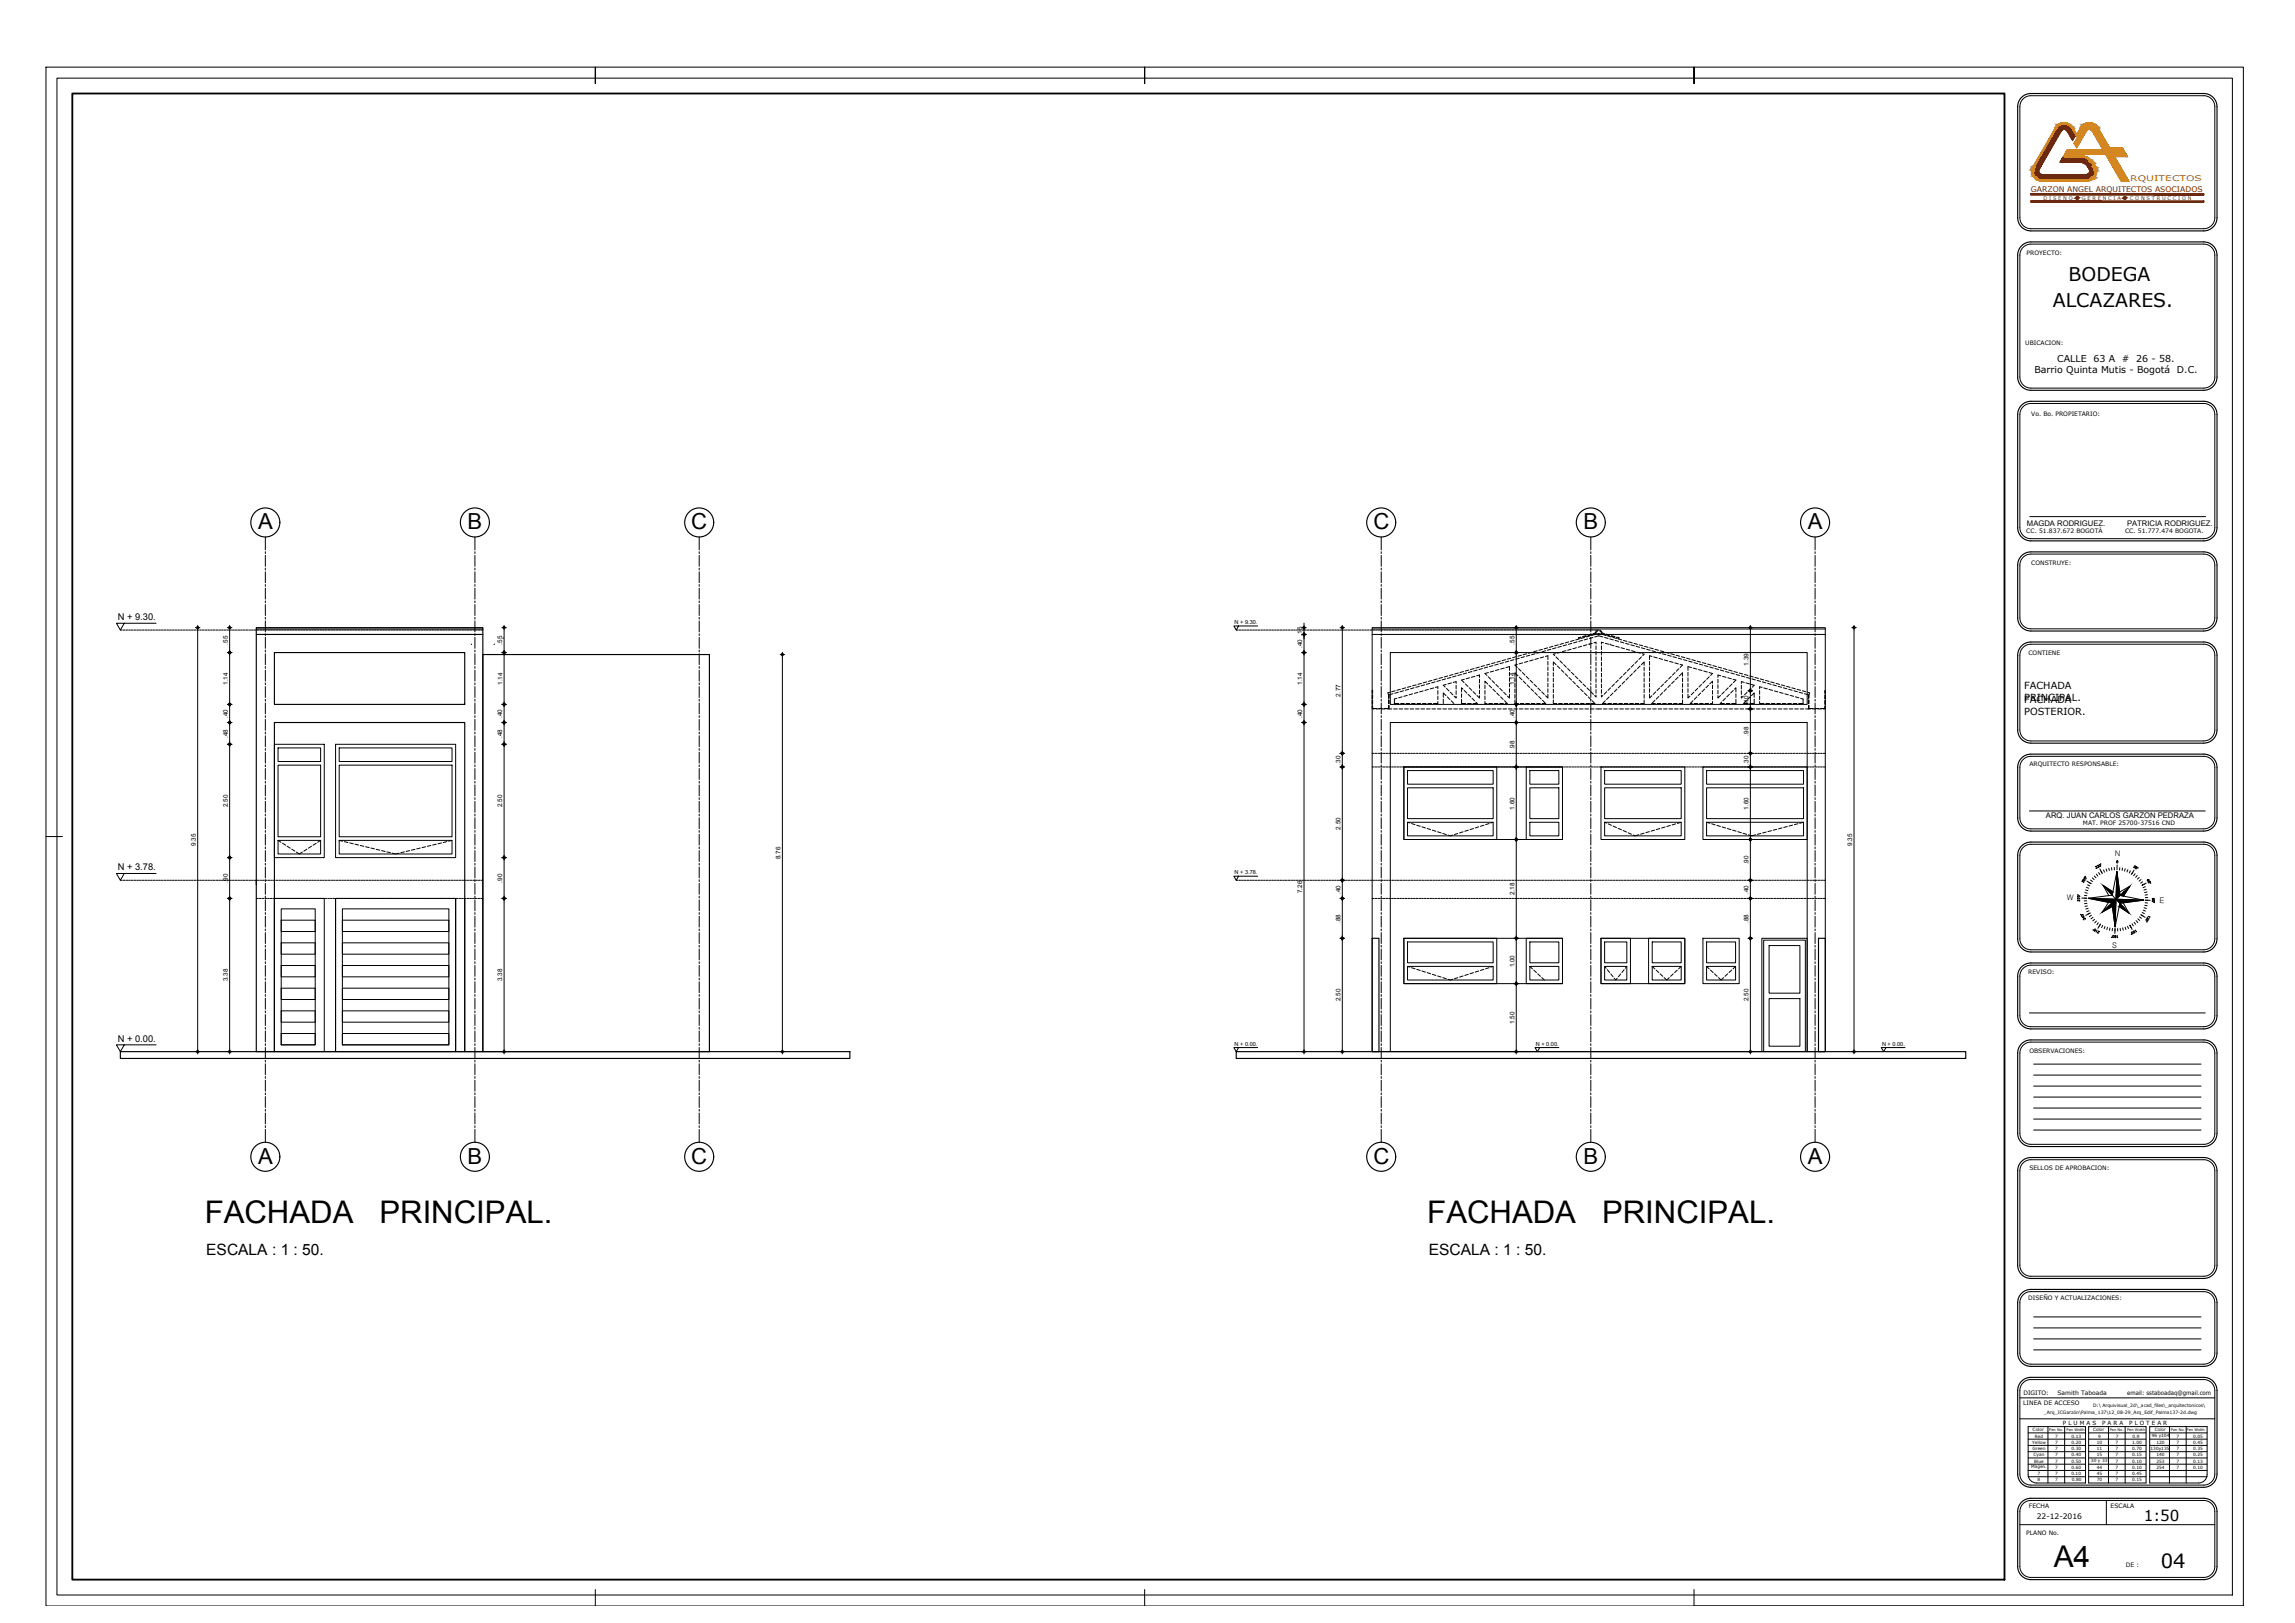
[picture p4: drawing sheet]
<svg xmlns="http://www.w3.org/2000/svg" width="1000mm" height="707mm" viewBox="0 0 1000 707" stroke-linecap="round" stroke-linejoin="round" font-family="sans-serif">
<defs><g id="words">
<g font-size="13.6">
<text x="89.2" y="532.9">FACHADA</text>
<text x="165.3" y="532.9">PRINCIPAL.</text>
<text x="622" y="532.9">FACHADA</text>
<text x="698.1" y="532.9">PRINCIPAL.</text>
</g>
<text font-size="13" x="895" y="682.8">A4</text>
<g font-size="9.6">
<text x="112.5" y="230.5">A</text>
<text x="203.8" y="230.5">B</text>
<text x="301.3" y="230.5">C</text>
<text x="598.5" y="230.5">C</text>
<text x="690.1" y="230.5">B</text>
<text x="787.8" y="230.5">A</text>
<text x="112.5" y="506.8">A</text>
<text x="203.8" y="506.8">B</text>
<text x="301.3" y="506.8">C</text>
<text x="598.5" y="506.8">C</text>
<text x="690.1" y="506.8">B</text>
<text x="787.8" y="506.8">A</text>
</g>
<text font-size="8.6" x="941.6" y="682.8">04</text>
<g font-size="8.2">
<text x="901.4" y="122.3">BODEGA</text>
<text x="894.6" y="133.6">ALCAZARES.</text>
</g>
<g font-size="6.8">
<text x="89.9" y="546.5">ESCALA : 1 : 50.</text>
<text x="622.7" y="546.5">ESCALA : 1 : 50.</text>
</g>
<text font-size="6.6" x="934.2" y="662.6">1:50</text>
<g font-size="4.3">
<text x="882.1" y="300">FACHADA</text>
<text x="882.1" y="305.2">PRINCIPAL.</text>
<text x="882.1" y="306.4">FACHADA</text>
<text x="882.1" y="311.6">POSTERIOR.</text>
</g>
<g font-size="4.1">
<text x="896.5" y="157.8">CALLE</text>
<text x="912.3" y="157.8">63 A</text>
<text x="924.7" y="157.8">#</text>
<text x="930.9" y="157.8">26 - 58.</text>
<text x="886.6" y="162.5">Barrio Quinta Mutis - Bogotá</text>
<text x="948.7" y="162.5">D.C.</text>
<text x="51.3" y="270.1">N + 9.30.</text>
<text x="51.3" y="379.1">N + 3.78.</text>
<text x="51.3" y="453.7">N + 0.00.</text>
</g>
<g font-size="3.4">
<text x="921.6" y="372.9" transform="rotate(2 921.6 372.9)">N</text>
<text x="900.7" y="392.2" transform="rotate(2 900.7 392.2)">W</text>
<text x="941" y="393.5" transform="rotate(2 941 393.5)">E</text>
<text x="920.4" y="412.8" transform="rotate(2 920.4 412.8)">S</text>
</g>
<text font-size="3.3" fill="#7a1f00" x="885" y="83.5">GARZON ANGEL ARQUITECTOS ASOCIADOS</text>
<text font-size="3.3" fill="#db8606" x="928.4" y="78.9">RQUITECTOS</text>
<g font-size="3.3">
<text x="883.3" y="229.2">MAGDA RODRIGUEZ.</text>
<text x="926.9" y="229.2">PATRICIA RODRIGUEZ.</text>
<text x="891.6" y="356.4">ARQ. JUAN CARLOS GARZON PEDRAZA</text>
<text x="887.6" y="661.9">22-12-2016</text>
</g>
<g font-size="2.8">
<text x="99.3" y="280.8" transform="rotate(-90 99.3 280.8)">.55</text>
<text x="218.9" y="280.8" transform="rotate(-90 218.9 280.8)">.55</text>
<text x="660" y="280.8" transform="rotate(-90 660 280.8)">.55</text>
<text x="567.5" y="282.3" transform="rotate(-90 567.5 282.3)">.40 .15</text>
<text x="762" y="289.9" transform="rotate(-90 762 289.9)">1.39</text>
<text x="99.3" y="298.3" transform="rotate(-90 99.3 298.3)">1.14</text>
<text x="218.9" y="298.3" transform="rotate(-90 218.9 298.3)">1.14</text>
<text x="567.5" y="298.3" transform="rotate(-90 567.5 298.3)">1.14</text>
<text x="660" y="298.3" transform="rotate(-90 660 298.3)">1.14</text>
<text x="584.2" y="303.4" transform="rotate(-90 584.2 303.4)">2.77</text>
<text x="762" y="306.8" transform="rotate(-90 762 306.8)">.40</text>
<text x="99.3" y="312.7" transform="rotate(-90 99.3 312.7)">.40</text>
<text x="218.9" y="312.7" transform="rotate(-90 218.9 312.7)">.40</text>
<text x="567.5" y="312.7" transform="rotate(-90 567.5 312.7)">.40</text>
<text x="660" y="312.7" transform="rotate(-90 660 312.7)">.40</text>
<text x="99.3" y="321.4" transform="rotate(-90 99.3 321.4)">.48</text>
<text x="218.9" y="321.4" transform="rotate(-90 218.9 321.4)">.48</text>
<text x="762" y="320.5" transform="rotate(-90 762 320.5)">.98</text>
<text x="660" y="326.4" transform="rotate(-90 660 326.4)">.98</text>
<text x="584.2" y="333.1" transform="rotate(-90 584.2 333.1)">.30</text>
<text x="762" y="333.1" transform="rotate(-90 762 333.1)">.30</text>
<text x="99.3" y="351.5" transform="rotate(-90 99.3 351.5)">2.50</text>
<text x="218.9" y="351.5" transform="rotate(-90 218.9 351.5)">2.50</text>
<text x="660" y="352.6" transform="rotate(-90 660 352.6)">1.60</text>
<text x="762" y="352.6" transform="rotate(-90 762 352.6)">1.60</text>
<text x="584.2" y="361.4" transform="rotate(-90 584.2 361.4)">2.50</text>
<text x="85.4" y="368.4" transform="rotate(-90 85.4 368.4)">9.35</text>
<text x="807.2" y="368.4" transform="rotate(-90 807.2 368.4)">9.35</text>
<text x="340.2" y="374.3" transform="rotate(-90 340.2 374.3)">8.76</text>
<text x="762" y="376.5" transform="rotate(-90 762 376.5)">.90</text>
<text x="99.3" y="384.4" transform="rotate(-90 99.3 384.4)">.90</text>
<text x="218.9" y="384.4" transform="rotate(-90 218.9 384.4)">.90</text>
<text x="567.5" y="389.1" transform="rotate(-90 567.5 389.1)">7.26</text>
<text x="584.2" y="389.4" transform="rotate(-90 584.2 389.4)">.40</text>
<text x="660" y="389.8" transform="rotate(-90 660 389.8)">2.18</text>
<text x="762" y="389.4" transform="rotate(-90 762 389.4)">.40</text>
<text x="584.2" y="402" transform="rotate(-90 584.2 402)">.88</text>
<text x="762" y="402" transform="rotate(-90 762 402)">.88</text>
<text x="660" y="421.4" transform="rotate(-90 660 421.4)">1.00</text>
<text x="99.3" y="427.4" transform="rotate(-90 99.3 427.4)">3.38</text>
<text x="218.9" y="427.4" transform="rotate(-90 218.9 427.4)">3.38</text>
<text x="584.2" y="436" transform="rotate(-90 584.2 436)">2.50</text>
<text x="762" y="436" transform="rotate(-90 762 436)">2.50</text>
<text x="660" y="446" transform="rotate(-90 660 446)">1.50</text>
</g>
<g font-size="2.6">
<text x="883.2" y="111.2">PROYECTO:</text>
<text x="882.6" y="150.3">UBICACION:</text>
<text x="885.2" y="181.2">Vo. Bo. PROPIETARIO:</text>
<text x="883" y="232.4">CC. 51.837.672 BOGOTÀ</text>
<text x="926.1" y="232.4">CC. 51.777.474 BOGOTA.</text>
<text x="885.2" y="246.3">CONSTRUYE:</text>
<text x="883.9" y="285.5">CONTIENE</text>
<text x="884.4" y="333.8">ARQUITECTO RESPONSABLE:</text>
<text x="907.7" y="359.6">MAT. PROF 25700-37516 CND</text>
<text x="883.9" y="424.2">REVISO:</text>
<text x="884.4" y="458.5">OBSERVACIONES:</text>
<text x="884.4" y="509.7">SELLOS DE APROBACION:</text>
<text x="883.9" y="566.4">DISEÑO Y ACTUALIZACIONES:</text>
<text x="881.7" y="607.6">DIGITO:</text>
<text x="896.6" y="607.6">Samith Taboada</text>
<text x="927" y="607.6">email: sstaboadaq@gmail.com</text>
<text x="881.7" y="612.2">LINEA DE ACCESO</text>
<text x="884.2" y="657">FECHA</text>
<text x="919.8" y="656.9">ESCALA</text>
<text x="883" y="668.8">PLANO No.</text>
<text x="926.5" y="682.5">DE :</text>
</g>
<g font-size="2.5">
<text x="899" y="620.5">P L U M A S</text>
<text x="916.1" y="620.5">P A R A</text>
<text x="927.9" y="620.5">P L O T E A R</text>
</g>
<g font-size="2.4">
<text x="538" y="271.8">N + 9.30.</text>
<text x="538" y="380.8">N + 3.78.</text>
<text x="538" y="455.5">N + 0.00.</text>
<text x="669.3" y="455.5">N + 0.00.</text>
<text x="820.2" y="455.5">N + 0.00.</text>
</g>
<g font-size="2.2" fill="#7a1f00">
<text x="890.5" y="87.1">D I S E Ñ O</text>
<text x="907.2" y="87.1">G E R E N C I A</text>
<text x="928.2" y="87.1">C O N S T R U C C I O N</text>
</g>
<g font-size="2">
<text x="890.7" y="615.9">_Arq_JCGarzón\Palma_137\12_08-29_Arq_Edif_Palma137-2d.dwg</text>
<text x="912.2" y="613">D:\ Arquivisual_2d\_acad_files\_arquitectonicos\</text>
</g>
<g font-size="1.9">
<text x="885.8" y="623.3">Color</text>
<text x="912.2" y="623.3">Color</text>
<text x="939" y="623.3">Color</text>
<text x="885.6" y="629">Yellow</text>
<text x="886.8" y="626.2">Red</text>
<text x="895.6" y="626.2">7</text>
<text x="895.6" y="629">7</text>
<text x="902.8" y="626.2">0.13</text>
<text x="902.8" y="629">0.20</text>
<text x="913.7" y="629">10</text>
<text x="914.3" y="626.2">9</text>
<text x="921.9" y="629">7</text>
<text x="922" y="626.2">7</text>
<text x="929.1" y="629">1.00</text>
<text x="929.4" y="626.2">0.9</text>
<text x="937.7" y="626">96 y104</text>
<text x="939.7" y="629">120</text>
<text x="948.5" y="629">7</text>
<text x="948.5" y="626.2">7</text>
<text x="955.7" y="629">0.45</text>
<text x="955.7" y="626.2">0.05</text>
<text x="885.7" y="631.7">Green</text>
<text x="886.2" y="634.2">Cyan</text>
<text x="895.6" y="634.4">7</text>
<text x="895.6" y="631.7">7</text>
<text x="902.8" y="634.4">0.40</text>
<text x="902.8" y="631.7">0.30</text>
<text x="913.7" y="634.4">15</text>
<text x="913.7" y="631.7">11</text>
<text x="921.9" y="634.4">7</text>
<text x="921.9" y="631.7">7</text>
<text x="929.1" y="634.4">0.15</text>
<text x="929.1" y="631.7">0.70</text>
<text x="937.2" y="631.5">130y135</text>
<text x="939.8" y="634.4">140</text>
<text x="948.5" y="634.4">7</text>
<text x="948.5" y="631.7">7</text>
<text x="955.7" y="634.4">0.25</text>
<text x="955.7" y="631.7">0.35</text>
<text x="885.1" y="639.7">Magen.</text>
<text x="886.5" y="637.2">Blue</text>
<text x="895.6" y="639.9">7</text>
<text x="895.6" y="637.1">7</text>
<text x="902.8" y="639.9">0.60</text>
<text x="902.8" y="637.1">0.50</text>
<text x="911.2" y="637">30 y 33</text>
<text x="913.7" y="639.9">44</text>
<text x="921.9" y="639.9">7</text>
<text x="921.9" y="637.1">7</text>
<text x="929.1" y="639.9">0.10</text>
<text x="929.1" y="637.1">0.10</text>
<text x="939.8" y="637.1">253</text>
<text x="939.8" y="639.9">254</text>
<text x="948.5" y="639.9">7</text>
<text x="948.5" y="637.1">7</text>
<text x="955.7" y="637.1">0.13</text>
<text x="955.7" y="639.9">0.10</text>
<text x="888" y="642.6">7</text>
<text x="888" y="645.3">8</text>
<text x="895.6" y="642.6">7</text>
<text x="895.6" y="645.3">7</text>
<text x="902.7" y="642.6">0.10</text>
<text x="902.9" y="645.3">0.80</text>
<text x="913.7" y="642.6">45</text>
<text x="913.7" y="645.3">70</text>
<text x="921.9" y="642.6">7</text>
<text x="921.9" y="645.3">7</text>
<text x="929.1" y="642.6">0.45</text>
<text x="929.1" y="645.3">0.15</text>
</g>
<g font-size="1.6">
<text x="893" y="623.1">Pen No.</text>
<text x="900.6" y="623.2">Pen Width</text>
<text x="919.4" y="623.1">Pen No.</text>
<text x="926.9" y="623.2">Pen Width</text>
<text x="946.1" y="623.1">Pen No.</text>
<text x="952.9" y="623.2">Pen Width</text>
</g>
</g></defs>
<!-- layer: _arq_muros -->
<g fill="none" stroke="#000" stroke-width=".5">
<path d="M111.7 273.4h98.7v184.7h-98.7zM111.7 274h98.7M111.7 276.4h98.7M119.6 284.3h82.9v22.5h-82.9zM210.4 285.1h98.7v173h-98.7zM111.7 383.4v2M598 408.7h2.9v49.4h-2.9zM792.5 408.7h2.9v49.4h-2.9zM52.5 458.1h317.9v3h-317.9zM119.6 458.1v-143.4h82.9v143.4M538.7 458.1h317.9v3h-317.9z"/>
<circle cx="115.6" cy="227.6" r="6.3"/>
<circle cx="207" cy="227.6" r="6.3"/>
<circle cx="304.7" cy="227.6" r="6.3"/>
<circle cx="601.9" cy="227.6" r="6.3"/>
<circle cx="693.2" cy="227.6" r="6.3"/>
<circle cx="791" cy="227.6" r="6.3"/>
<circle cx="115.6" cy="503.9" r="6.3"/>
<circle cx="207" cy="503.9" r="6.3"/>
<circle cx="304.7" cy="503.9" r="6.3"/>
<circle cx="601.9" cy="503.9" r="6.3"/>
<circle cx="693.2" cy="503.9" r="6.3"/>
<circle cx="791" cy="503.9" r="6.3"/>
</g>
<!-- layer: _arq_dintel -->
<g fill="none" stroke="#000" stroke-width=".44">
<path d="M219.3 277.8l-.1 .3M683.6 279.6l-1.5 .4M685.9 279l-1.5 .4M687.3 279.6l-1.5 .4M688.2 278.3l-1.5 .5M688.9 277.5l-1.1 .3 .1 .3 1.1-.3M689.6 279l-1.6 .4M690.5 277.7l-1.5 .4M691.2 276.9l-1.6 .4M691.3 277.1l-1.5 .5M691.9 278.3l-1.6 .4M692.8 277l-1.5 .5"/>
<path d="M693.4 276.2l-1.5 .5M693.6 276.5l-1.5 .4M694.2 277.7l-1.6 .4M694.9 277.5l1.8-.5 1.8 .5M695.1 276.4l-1.5 .4M695.8 276.2l.9-.3 .9 .3M696.3 274.8l-.6 .5-.2 .6-1.1 .4M696.3 274.5l-.8 .5-.3 .7-1 .3M697.1 274.8l.6 .5 .2 .6 1.1 .4M697.1 274.5l.8 .5 .3 .7 1 .3M698.3 276.4l1.6 .4M699.2 277.7l1.6 .4"/>
<path d="M699.8 276.5l1.5 .4M700 276.2l1.5 .5M700.6 277l1.5 .5M701.5 278.3l1.6 .4M702.1 277.1l1.5 .5M702.3 276.9l1.5 .4M702.9 277.7l1.5 .4M703.8 279l1.6 .4M704.5 277.5l1.1 .3-.1 .3-1.1-.3M705.2 278.3l1.5 .5M706.1 279.6l1.6 .4M707.5 279l1.5 .4"/>
<path d="M709.8 279.6l1.5 .4M205.4 280.5l.1 .3M215.5 280.5l-.2 .3M612.6 299.6l-1.6 .4M614.8 299l-1.5 .4M616.2 299.6l-1.5 .4M617.1 298.3l-1.5 .4M618.5 299l-1.5 .4M619.4 297.7l-1.5 .4M620.8 298.3l-1.5 .4M621.7 297l-1.5 .5M623.1 297.7l-1.5 .4"/>
<path d="M624 296.4l-1.5 .4M624.8 299.7l-1.6 .4M625.4 297l-1.5 .5M625.5 299.4l1.1-.3v.9M626.3 295.7l-1.5 .5M627.7 296.4l-1.5 .4M628.6 295.1l-1.5 .4M630 295.7l-1.6 .5M630.2 298.1l-1.2 .4 .8 .8M630.4 299.9l1.1 1.1M630.9 294.4l-1.5 .5M632.3 295.1l-1.6 .4"/>
<path d="M632.5 297.5l-1.5 .4M633.2 293.8l-1.5 .4M633.3 297.3l1.3-.4v.8M634.6 298.5v1.6M634.6 294.4l-1.6 .5M635.5 293.2l-1.5 .4M636.9 293.8l-1.6 .4M637.8 292.5l-1.6 .4M638.2 295.9l-1.3 .3 1.1 1.1M638.6 297.9l1.1 1.1M639.1 293.1l-1.5 .5M640.1 291.9l-1.6 .4"/>
<path d="M640.3 299.6l1.1 1.1M640.5 295.2l-1.6 .5M641.4 292.5l-1.5 .4M642.4 291.2l-1.6 .5M642.7 294.6l-1.5 .4M643.5 294.4l1.2-.4v1.1M643.7 291.9l-1.5 .4M644.7 290.6l-1.6 .4M644.7 295.9v1.6M644.7 298.3v1.5M646 291.2l-1.5 .4M646.9 289.9l-1.5 .5"/>
<path d="M647.1 297.6v-.9l1.2 1.2M647.1 298.4v1.6M648.3 290.6l-1.5 .4M648.5 294.8l1.2 1.1M648.6 292.9l-1.5 .5 .9 .8M648.9 298.5l1.1 1.1M649.2 289.3l-1.5 .4M650.2 296.5l1.1 1.1M650.6 289.9l-1.5 .5M650.9 292.3l-1.5 .4M651.5 288.6l-1.5 .5M651.9 298.2l1.1 1.1"/>
<path d="M652.9 289.3l-1.5 .4M653.2 291.7l-1.5 .4M653.6 299.8l1.1 1.2M653.8 288l-1.5 .4M655.2 288.6l-1.5 .5M655.5 291l-1.5 .4M656.1 287.3l-1.5 .5M656.3 290.8l1.5-.4v1.7M657.5 288l-1.5 .4M657.8 292.9v1.5M657.8 295.2v1.6M657.8 297.6v1.6"/>
<path d="M657.8 300v1.6M658.4 286.7l-1.5 .4M659.8 287.3l-1.5 .5M660.2 295.4v1.6M660.2 297.8v1.5M660.7 286.1l-1.5 .4M661.3 289.4l-1.1 .3 1 1M661.5 294.4l-1.3-1.4v1.6M661.8 291.3l1.1 1.1M662.1 286.7l-1.6 .4M662.1 295l1.1 1.1M663 285.4l-1.5 .4"/>
<path d="M663.4 292.9l1.2 1.2M663.5 288.7l-1.5 .5M663.8 296.7l1.1 1.1M664.4 286.1l-1.6 .4M665.1 294.6l1.1 1.2M665.3 284.8l-1.5 .4M665.5 298.3l1.1 1.2M665.8 288.1l-1.5 .4M666.7 285.4l-1.6 .4M666.8 296.3l1.1 1.1M667.6 284.1l-1.5 .5M668.1 287.5l-1.5 .4"/>
<path d="M668.5 298l1.1 1.1M668.9 284.8l-1.5 .4M669.9 283.5l-1.6 .4M670.2 299.7l1.1 1.1M670.4 286.8l-1.5 .4M671.2 284.1l-1.5 .5M672.2 282.8l-1.6 .5M672.7 286.2l-1.5 .4M673.5 286l1-.4v1.7M673.5 283.5l-1.5 .4M674.5 282.2l-1.6 .4M674.5 288.1v1.6"/>
<path d="M674.5 290.5v1.6M674.5 292.9v1.6M674.5 295.3v1.5M674.5 297.6v1.6M675.8 282.8l-1.5 .5M676.7 281.5l-1.5 .5M676.9 290.6v1.6M676.9 293v1.6M676.9 295.4v1.6M676.9 297.8v1.6M677.8 284.7l-.9 .3 .6 .6M678.1 286.1l1.1 1.2"/>
<path d="M678.1 289.5l-1.2-1.2v1.5M678.1 282.2l-1.5 .4M678.7 290.1l1.1 1.1M679 280.9l-1.5 .4M679.8 287.8l1.1 1.1M680.1 284.1l-1.5 .4M680.4 291.8l1.1 1.1M680.4 281.5l-1.5 .5M681.3 280.3l-1.5 .4M681.5 289.5l1.1 1.1M682 293.5l1.2 1.1M682.4 283.4l-1.5 .5"/>
<path d="M682.7 280.9l-1.5 .4M683.1 291.2l1.2 1.1M683.7 295.1l1.2 1.2M684.7 282.8l-1.5 .4M684.8 292.9l1.1 1.1M685 280.2l-1.5 .5M685.4 296.8l1.1 1.1M686.5 294.6l1.1 1.1M687 282.2l-1.5 .4M687.1 298.5l1.1 1.1M688.2 296.2l1.1 1.2M689.3 281.5l-1.6 .4"/>
<path d="M689.9 297.9l1.1 1.2M691.6 299.6l1.1 1.1M691.6 280.9l-1.6 .4M692.6 280.5l.2 .3M693.9 280.2l-1.6 .4M694.6 280l.9-.3v.9M695.5 281.3v1.6M695.5 283.7v1.6M695.5 286.1v1.6M695.5 288.5v1.6M695.5 290.9v1.6M695.5 293.3v1.5"/>
<path d="M695.5 295.6v1.6M695.5 298v1.6M697.9 281.3v1.6M697.9 283.7v1.6M697.9 286.1v1.6M697.9 288.5v1.6M697.9 290.9v1.6M697.9 293.3v1.5M697.9 295.6v1.6M697.9 298v1.6M698.8 280l-.9-.3v.9M699.5 280.2l1.6 .4"/>
<path d="M701.8 280.5l-.2 .3M701.8 280.9l1.6 .4M701.9 299.6l-1.2 1.1M703.5 297.9l-1.1 1.2M704.1 281.5l1.6 .4M705.2 296.2l-1.1 1.2M706.3 298.5l-1.1 1.1M706.4 282.2l1.6 .4M706.9 294.6l-1.1 1.1M708 296.8l-1.1 1.1M708.4 280.2l1.5 .5M708.6 292.9l-1.1 1.1"/>
<path d="M708.7 282.8l1.5 .4M709.7 295.1l-1.1 1.2M710.3 291.2l-1.2 1.1M710.7 280.9l1.5 .4M711 283.4l1.5 .5M711.4 293.5l-1.2 1.1M712 289.5l-1.2 1.1M712.1 280.3l1.5 .4M713 281.5l1.5 .5M713 291.8l-1.1 1.1M713.3 284.1l1.5 .4M713.6 287.8l-1.1 1.1"/>
<path d="M714.4 280.9l1.5 .4M714.7 290.1l-1.1 1.1M715.3 289.5l1.2-1.2v1.5M715.3 282.2l1.5 .4M715.3 286.1l-1.1 1.2M715.6 284.7l.9 .3-.6 .6M716.5 290.6v1.6M716.5 293v1.6M716.5 295.4v1.6M716.5 297.8v1.6M716.7 281.5l1.5 .5M717.6 282.8l1.5 .5"/>
<path d="M718.9 288.1v1.6M718.9 290.5v1.6M718.9 292.9v1.6M718.9 295.3v1.5M718.9 297.6v1.6M719 282.2l1.5 .4M719.9 283.5l1.5 .4M719.9 286l-1-.4v1.7M720.7 286.2l1.5 .4M721.2 282.8l1.6 .5M722.2 284.1l1.5 .5M723 286.8l1.5 .4"/>
<path d="M723.2 299.7l-1.1 1.1M723.5 283.5l1.6 .4M724.5 284.8l1.5 .4M724.9 298l-1.1 1.1M725.3 287.5l1.5 .4M725.8 284.1l1.6 .5M726.6 296.3l-1.1 1.1M726.7 285.4l1.6 .4M727.6 288.1l1.5 .4M727.9 298.3l-1.1 1.2M728.1 284.8l1.5 .4M728.3 294.6l-1.1 1.2"/>
<path d="M729 286.1l1.6 .4M729.6 296.7l-1.1 1.1M729.9 288.7l1.5 .5M730 292.9l-1.2 1.2M730.4 285.4l1.5 .4M731.3 295l-1.1 1.1M731.3 286.7l1.6 .4M731.6 291.3l-1.1 1.1M731.9 294.4l1.3-1.4v1.6M732.1 289.4l1.1 .3-1 1M732.7 286.1l1.5 .4M733.2 295.4v1.6"/>
<path d="M733.2 297.8v1.5M733.6 287.3l1.6 .5M735 286.7l1.5 .4M735.6 292.9v1.5M735.6 295.2v1.6M735.6 297.6v1.6M735.6 300v1.6M735.9 288l1.5 .4M737.1 290.8l-1.5-.4v1.7M737.3 287.3l1.5 .5M737.9 291l1.5 .4M738.2 288.6l1.5 .5"/>
<path d="M739.6 288l1.5 .4M739.8 299.8l-1.1 1.2M740.2 291.7l1.5 .4M740.5 289.3l1.5 .4M741.5 298.2l-1.1 1.1M741.9 288.6l1.5 .5M742.5 292.3l1.5 .4M742.8 289.9l1.5 .5M743.2 296.5l-1.1 1.1M744.2 289.3l1.5 .4M744.5 298.5l-1.1 1.1M744.8 292.9l1.5 .5-.9 .8"/>
<path d="M744.9 294.8l-1.2 1.1M745.1 290.6l1.5 .4M746.3 297.6v-.9l-1.2 1.2M746.3 298.4v1.6M746.5 289.9l1.5 .5M747.4 291.2l1.5 .4M748.7 295.9v1.6M748.7 298.3v1.5M748.7 290.6l1.6 .4M749.7 291.9l1.5 .4M749.9 294.4l-1.2-.4v1.1M750.7 294.6l1.5 .4"/>
<path d="M751 291.2l1.6 .5M752 292.5l1.5 .4M753 295.2l1.5 .5M753.1 299.6l-1.1 1.1M753.3 291.9l1.6 .4M754.3 293.1l1.5 .5M754.8 297.9l-1.1 1.1M755.2 295.9l1.3 .3-1.1 1.1M755.6 292.5l1.6 .4M756.5 293.8l1.6 .4M757.9 293.2l1.5 .4M758.8 294.4l1.6 .5"/>
<path d="M758.9 298.5v1.6M760.1 297.3l-1.2-.4v.8M760.2 293.8l1.5 .4M760.9 297.5l1.5 .4M761.1 295.1l1.6 .4M762.5 294.4l1.5 .5M763 299.9l-1.1 1.1M763.2 298.1l1.2 .4-.8 .8M763.4 295.7l1.6 .5M764.8 295.1l1.5 .4M765.7 296.4l1.5 .4M767.1 295.7l1.5 .5"/>
<path d="M767.9 299.4l-1.1-.3v.9M768 297l1.5 .5M768.6 299.7l1.6 .4M769.4 296.4l1.5 .4M770.3 297.7l1.5 .4M771.7 297l1.5 .5M772.6 298.3l1.5 .4M774 297.7l1.5 .4M774.9 299l1.5 .4M776.3 298.3l1.5 .4M777.2 299.6l1.5 .4M778.6 299l1.5 .4"/>
<path d="M780.8 299.6l1.6 .4M598 307.5v1.3h.8M598 302.8v1.6M598 305.2v1.5M598.2 301.9l-.2-1.2v1.3M598.2 307.4v1.2h1.8M598.2 302.7v1.6M598.2 305.1v1.5M599.6 308.8h1.6M600.8 308.6h1.6M602 308.8h1.6M604.4 308.8h.9v-1.5v1.5h1.2"/>
<path d="M605.1 307.2v1.4h-1.9M605.1 304.9v1.5M605.3 304.9v1.6M605.7 301.5l-.9 .3 .3 .9M607.1 302.2l-1.8 .5v1.5l-.2-1.5v1.4M607.3 308.8h1.6M608 300.9l-1.6 .4M608.7 304.2l-1 .3v1.9h1.9M609.3 301.5l-1.5 .5M609.7 308.8h1.6M610.3 300.3l-1.6 .4M610.4 306.4h1.6"/>
<path d="M611 303.5l-1.5 .5M611.6 300.9l-1.5 .4M612.1 308.8h1.6M612.8 306.4h1.5M613.3 302.9l-1.5 .4M613.9 300.2l-1.5 .5M614.5 308.8h1.6M615.1 306.4h1.6M615.6 302.2l-1.5 .5M616.9 308.8h1.5M617.5 306.4h1.6M617.9 301.6l-1.5 .4"/>
<path d="M619.2 308.8h1.6M619.9 306.4h1.6M620.2 301l-1.6 .4M621.6 308.8h1.6M622.3 306.4h1.6M622.5 300.3l-1.6 .4M624 308.8h1.6M626.4 308.8h1.6M626.6 305.6v.8h-1.9M626.6 300.8v1.6M626.6 303.2v1.6M628.8 308.8h1.6"/>
<path d="M629 304.5v1.9M630.1 303l-1.1-1.2v1.9M630.7 303.6l1.1 1.1M631.1 308.8h1.6M632 301.6l1.2 1.1M632.4 305.3l1.2 1.1M633.5 308.8h1.6M633.7 303.2l.9 .9v-.8M634.6 300.9v1.6M635.9 308.8h1.6M636.9 304.6v1.8h1.9M636.9 302.2v1.6"/>
<path d="M637.5 300.2l-.6-.6v1.8M638.1 300.8l1.1 1.1M638.3 308.8h1.6M639.6 306.4h1.5M639.8 302.5l1.1 1.1M640.7 308.8h1.6M641.5 304.1l1.1 1.2M642 301.3l1.1 1.1M643.1 308.8h1.5M643.1 305.8l.7 .6h-1.9M643.6 303l1.1 1.1v-1.1M644.7 300.6v1.6"/>
<path d="M645.4 308.8h1.6M647.1 305.6v.8h.9M647.1 300.8v1.6M647.1 303.2v1.6M647.8 308.8h1.6M648.8 306.4h1.6M650.2 308.8h1.6M650.6 300.2l1.1 1.1M651.2 306.4h1.6M652.3 301.9l1.1 1.1M652.6 308.8h1.6M653.6 306.4h1.6"/>
<path d="M653.9 303.5l1.2 1.2M655 308.8h1.5M655.3 301.5l1.1 1.2M655.6 305.2l1.2 1.2h-.9M657.3 308.8h1.6M657.8 302.4v1.7l-.9-.9M659.7 308.8h1.6M660.2 304.9v1.5h1.5M660.2 300.1v1.6M660.2 302.5v1.6M662.1 308.8h1.6M662.5 306.4h1.6"/>
<path d="M664.5 308.8h1.6M664.9 306.4h1.6M666.9 308.8h1.6M667.2 300l1.1 1.1M667.3 306.4h1.6M668.8 301.7l1.2 1.1M669.2 308.8h1.6M669.7 306.4h1.5M670.5 303.4l1.2 1.1M671.6 308.8h1.6M671.9 301.4l1.1 1.1M672.2 305.1l1.4 1.3h-1.6"/>
<path d="M674 308.8h1.6M674.5 302.4v1.7l-1-1M674.5 300v1.6M676.4 308.8h1.6M676.9 304.9v1.5h1.5M676.9 300.2v1.6M676.9 302.5v1.6M678.8 308.8h1.6M679.2 306.4h1.6M681.2 308.8h1.5M681.6 306.4h1.6M683.5 308.8h1.6"/>
<path d="M684 306.4h1.6M685.9 308.8h1.6M686.4 306.4h1.6M688.3 308.8h1.6M688.8 306.4h1.5M688.8 300.2l1.1 1.1M690.5 301.9l1.1 1.1M690.7 308.8h1.6M691.1 306.4h1.6M692.2 303.6l1.1 1.1M693.1 308.8h1.5M693.2 301.3l1.2 1.1"/>
<path d="M693.8 305.2l1.2 1.2h-1.5M695.4 308.8h2.6M695.5 300.4v1.6M695.5 302.8v.8l-.6-.6M697.9 300.4v1.6M697.9 302.8v.8l.6-.6M698.8 308.8h1.5M699.6 305.2l-1.2 1.2h1.5M700.2 301.3l-1.1 1.1M700.7 306.4h1.6M701.1 308.8h1.6M701.3 303.6l-1.2 1.1"/>
<path d="M702.9 301.9l-1.1 1.1M703.1 306.4h1.5M703.5 308.8h1.6M704.6 300.2l-1.1 1.1M705.4 306.4h1.6M705.9 308.8h1.6M707.8 306.4h1.6M708.3 308.8h1.6M710.2 306.4h1.6M710.7 308.8h1.5M712.6 306.4h1.6M713 308.8h1.6"/>
<path d="M715.4 308.8h1.6M716.5 304.9v1.5h-1.5M716.5 300.2v1.6M716.5 302.5v1.6M717.8 308.8h1.6M718.9 302.4v1.7l1-1M718.9 300v1.6M720.2 308.8h1.6M721.2 305.1l-1.4 1.3h1.6M721.6 301.4l-1.2 1.1M722.2 306.4h1.6M722.6 308.8h1.6"/>
<path d="M722.9 303.4l-1.1 1.1M724.5 306.4h1.6M724.6 301.7l-1.2 1.1M724.9 308.8h1.6M726.2 300l-1.1 1.1M726.9 306.4h1.6M727.3 308.8h1.6M729.3 306.4h1.6M729.7 308.8h1.6M732.1 308.8h1.6M733.2 304.9v1.5h-1.5M733.2 300.1v1.6"/>
<path d="M733.2 302.5v1.6M734.5 308.8h1.6M735.6 302.4v1.7l.9-.9M736.9 308.8h1.5M737.8 305.2l-1.2 1.2h.9M738.1 301.5l-1.1 1.2M738.3 306.4h1.5M739.2 308.8h1.6M739.5 303.5l-1.2 1.2M740.6 306.4h1.6M741.2 301.9l-1.2 1.1M741.6 308.8h1.6"/>
<path d="M742.8 300.2l-1.1 1.1M743 306.4h1.6M744 308.8h1.6M746.3 305.6v.8h-.9M746.3 300.8v1.6M746.3 303.2v1.6M746.4 308.8h1.6M748.7 300.6v1.6M748.8 308.8h1.5M749.8 303l-1.1 1.1v-1.1M750.3 305.8l-.7 .6h1.9M751.1 308.8h1.6"/>
<path d="M751.4 301.3l-1.1 1.1M751.9 304.1l-1.1 1.2M752.3 306.4h1.6M753.5 308.8h1.6M753.6 302.5l-1.1 1.1M755.3 300.8l-1.1 1.1M755.9 300.2l.6-.6v1.8M755.9 308.8h1.6M756.5 304.6v1.8h-1.9M756.5 302.2v1.6M758.3 308.8h1.6M758.9 300.9v1.6"/>
<path d="M759.7 303.2l-.8 .9v-.8M760.7 308.8h1.6M761 305.3l-1.2 1.1h1.9M761.4 301.6l-1.2 1.1M762.7 303.6l-1.1 1.1M763 308.8h1.6M763.3 303l1.1-1.2v1.9M764.4 304.5v1.9h-1.9M765.4 308.8h1.6M766.8 305.6v.8h1.9M766.8 300.8v1.6M766.8 303.2v1.6"/>
<path d="M767.8 308.8h1.6M769.5 306.4h1.6M770.2 308.8h1.6M770.9 300.3l1.6 .4M771.9 306.4h1.6M772.6 308.8h1.6M773.2 301l1.6 .4M774.3 306.4h1.6M775 308.8h1.5M775.5 301.6l1.5 .4M776.7 306.4h1.6M777.3 308.8h1.6"/>
<path d="M777.8 302.2l1.5 .5M779.1 306.4h1.5M779.5 300.2l1.5 .5M779.7 308.8h1.6M780.1 302.9l1.5 .4M781.4 306.4h1.6M781.8 300.9l1.5 .4M782.1 308.8h1.6M782.4 303.5l1.5 .5M783.1 300.3l1.6 .4M784.1 301.5l1.5 .5M784.5 308.8h1.6"/>
<path d="M784.7 304.2l1.1 .3v1.9h-2M785.4 300.9l1.6 .4M786.4 302.2l1.7 .5v1.5l.2-1.5v1.4M786.9 308.8h1.2v-1.5v1.5h.9M787.7 301.5l.9 .3-.3 .9M788.1 304.9v1.6M788.3 307.2v1.4h1.9M788.3 304.9v1.5M789.8 308.8h1.6M791 308.6h1.6M792.2 308.8h1.6M795.2 302l.2-1.1v1.2"/>
<path d="M795.2 307.5v1.1h-1.8M795.2 302.8v1.6M795.2 305.2v1.5M795.4 307.6v1.2h-.8M795.4 302.9v1.6M795.4 305.3v1.5M613.4 358.2l1 .3M615.1 358.7l1.5 .5M617.4 359.5l1.5 .4M646.7 359.5l-1.6 .4M648.9 358.7l-1.5 .5M650.7 358.2l-1 .3"/>
<path d="M699.3 358.2l.8 .3M700.8 358.9l1.5 .6M703 359.8l1.4 .7M727.9 359.6l-1.5 .4M730.2 358.9l-1.5 .4M732.6 358.2l-1.7 .5M743.7 358.2l1.5 .4M745.9 358.8l1.5 .5M748.2 359.5l1.5 .5M781.2 359.4l-1.6 .4M783.5 358.8l-1.6 .4M786 358.2l-1.8 .4"/>
<path d="M121.2 366.1l1.3 .8M123.1 367.3l1.4 .9M125.1 368.6l1.4 .9M127.1 369.9l1.4 .8M129.1 371.2l1.3 .8 1.3-.8M133.8 369.9l-1.4 .8M135.8 368.6l-1.4 .9M137.8 367.3l-1.4 .9M139.7 366.1l-1.3 .8M147.8 366.1l1.5 .3M150.1 366.6l1.5 .4M152.4 367.2l1.5 .3"/>
<path d="M154.7 367.7l1.6 .4M157 368.3l1.6 .4M159.3 368.9l1.6 .3M161.7 369.4l1.5 .4M164 370l1.5 .3M166.3 370.5l1.5 .4M168.6 371.1l1.5 .4M170.9 371.6l1.5 .4 1.5-.4M176.2 371.1l-1.5 .4M178.5 370.5l-1.5 .4M180.8 370l-1.5 .3M183.2 369.4l-1.6 .4"/>
<path d="M185.5 368.9l-1.6 .3M187.8 368.3l-1.6 .4M190.1 367.7l-1.5 .4M192.4 367.2l-1.5 .3M194.7 366.6l-1.5 .4M197 366.1l-1.5 .3M619.7 360.2l1.5 .4M622 360.9l1.5 .5M624.2 361.6l1.5 .5M626.5 362.3l1.5 .5M628.8 363.1l1.5 .4M631 363.8l1 .3 1-.3"/>
<path d="M635.3 363.1l-1.5 .4M637.6 362.3l-1.5 .5M639.8 361.6l-1.5 .5M642.1 360.9l-1.5 .5M644.4 360.2l-1.5 .4M705.2 360.8l1.4 .7M707.3 361.8l1.5 .6M709.5 362.8l1.5 .6M714.2 363.6l-1.7 .5-.8-.4M716.5 362.9l-1.5 .5M718.8 362.3l-1.6 .4M721 361.6l-1.5 .4"/>
<path d="M723.3 360.9l-1.5 .5M725.6 360.2l-1.5 .5M750.5 360.2l1.5 .5M752.8 360.9l1.5 .5M755 361.6l1.6 .4M757.3 362.3l1.5 .4M759.6 363l1.5 .4M765 363.6l-1.7 .5-1.4-.4M767.4 363l-1.6 .4M769.7 362.4l-1.6 .4M772 361.8l-1.6 .4M774.3 361.2l-1.6 .4"/>
<path d="M776.6 360.6l-1.6 .4M778.9 360l-1.6 .4M613.4 421l1 .3M615.1 421.5l1.5 .5M617.4 422.2l1.5 .5M619.7 423l1.5 .4M622 423.7l1.5 .5M624.2 424.4l1.5 .5M626.5 425.1l1.5 .5M628.8 425.9l1.5 .4M631 426.6l1 .3 1-.3M635.3 425.9l-1.5 .4"/>
<path d="M637.6 425.1l-1.5 .5M639.8 424.4l-1.5 .5M642.1 423.7l-1.5 .5M644.4 423l-1.5 .4M646.7 422.2l-1.6 .5M648.9 421.5l-1.5 .5M650.7 421l-1 .3M666.7 421l1.1 1M668.4 422.6l1.2 1.1M670.1 424.2l1.2 1.1M671.9 425.8l1.1 1.1M699.3 421l.6 .8"/>
<path d="M700.4 422.4l1 1.2M701.9 424.2l1 1.3M703.4 426.1l.7 .8 .7-.8M706.3 424.2l-1 1.3M707.8 422.4l-1 1.2M708.9 421l-.6 .8M720 421l1.1 1M721.7 422.6l1.2 1.1M723.5 424.2l1.1 1.1M725.2 425.8l1.1 1.1 1.2-1.1M729.2 424.2l-1.2 1.1M730.9 422.6l-1.1 1.1"/>
<path d="M732.6 421l-1.1 1M743.7 421l1.1 1M745.4 422.6l1.2 1.1M747.2 424.2l1.1 1.1M748.9 425.8l1.1 1.1 1.2-1.1M752.9 424.2l-1.2 1.1M754.6 422.6l-1.1 1.1M756.3 421l-1.1 1"/>
</g>
<!-- layer: _arq_esc -->
<path d="M119.6 391.4v66.7M202.5 391.4v66.7" fill="none" stroke="#000" stroke-width=".44"/>
<!-- layer: _arq_alfajias -->
<g fill="none" stroke="#000" stroke-width=".44">
<path d="M50.7 271.5h3.5l-1.7 2.9zM54.2 271.5h13.8M537.7 272.7h2.1l-1.1 1.7zM539.8 272.7h8.3M119.6 324.2h21.7v49.4h-21.7zM121.2 325.8h18.5v5.9h-18.5zM121.2 333.3h18.5v31.2h-18.5zM146.2 324.2h52.4v49.4h-52.4zM147.8 325.8h49.2v5.9h-49.2zM147.8 333.3h49.2v31.2h-49.2zM611.8 334.1h40.5v31.6h-40.5zM613.4 335.7h37.3v5.9h-37.3z"/>
<path d="M665.1 334.1h15.8v31.6h-15.8zM666.7 335.7h12.6v5.9h-12.6zM697.7 334.1h36.5v31.6h-36.5zM699.3 335.7h33.3v5.9h-33.3zM742.1 334.1h45.4v31.6h-45.4zM743.7 335.7h42.3v5.9h-42.3zM613.4 358.2h37.3v5.9h-37.3zM613.4 343.2h37.3v13.4h-37.3zM666.7 358.2h12.6v5.9h-12.6zM666.7 343.2h12.6v13.4h-12.6zM699.3 358.2h33.3v5.9h-33.3zM699.3 343.2h33.3v13.4h-33.3z"/>
<path d="M743.7 358.2h42.3v5.9h-42.3zM743.7 343.2h42.3v13.4h-42.3zM121.2 366.1h18.5v5.9h-18.5zM147.8 366.1h49.2v5.9h-49.2zM50.7 380.5h3.5l-1.7 2.9zM54.2 380.5h13.8M122.5 395.9h14.9v59.2h-14.9zM146.2 391.4v66.7v-66.7h52.4M149.2 395.9h46.4v59.2h-46.4zM537.7 381.7h2.1l-1.1 1.7zM539.8 381.7h8.3M122.5 410.7h14.9v4.9h-14.9z"/>
<path d="M122.5 400.8h14.9v5h-14.9zM149.2 410.7h46.4v4.9h-46.4zM149.2 400.8h46.4v5h-46.4zM611.8 408.7h40.5v19.8h-40.5zM613.4 410.3h37.3v9.1h-37.3zM665.1 408.7h15.8v19.8h-15.8zM666.7 410.3h12.6v9.1h-12.6zM697.7 408.7h12.8v19.8h-12.8zM699.3 410.3h9.6v9.1h-9.6zM718.4 408.7h15.8v19.8h-15.8zM720 410.3h12.6v9.1h-12.6zM742.1 408.7h15.8v19.8h-15.8z"/>
<path d="M743.7 410.3h12.6v9.1h-12.6zM122.5 430.4h14.9v5h-14.9zM122.5 420.6h14.9v4.9h-14.9zM149.2 430.4h46.4v5h-46.4zM149.2 420.6h46.4v4.9h-46.4zM613.4 421h37.3v5.9h-37.3zM666.7 421h12.6v5.9h-12.6zM699.3 421h9.6v5.9h-9.6zM720 421h12.6v5.9h-12.6zM743.7 421h12.6v5.9h-12.6zM50.7 455.1h3.5l-1.7 3zM54.2 455.1h13.8"/>
<path d="M119.6 458.1v-66.7h21.7v66.7M122.5 450.2h14.9v4.9h-14.9zM122.5 440.3h14.9v5h-14.9zM149.2 450.2h46.4v4.9h-46.4zM149.2 440.3h46.4v5h-46.4zM198.6 458.1v-66.7v66.7M537.7 456.3h2.1l-1.1 1.8zM539.8 456.3h8.3M669 456.3h2l-1 1.8zM671 456.3h8.3M819.8 456.3h2.1l-1 1.8zM821.9 456.3h8.3"/>
</g>
<!-- layer: _tanq_h2o_eje -->
<g fill="none" stroke="#000" stroke-width=".44">
<path d="M115.6 233.9v5.6M207 233.9v5.6M304.7 233.9v5.6M601.9 233.9v5.6M693.3 233.9v5.6M791 233.9v5.6M115.6 240.3v.8M115.6 241.9v4.8M115.6 247.5v.8M115.6 249.1v4.7M115.6 254.6v.8M115.6 256.2v4.8"/>
<path d="M207 240.3v.8M207 241.9v4.8M207 247.5v.8M207 249.1v4.7M207 254.6v.8M207 256.2v4.8M304.7 240.3v.8M304.7 241.9v4.8M304.7 247.5v.8M304.7 249.1v4.7M304.7 254.6v.8M304.7 256.2v4.8"/>
<path d="M601.9 240.3v.8M601.9 241.9v4.8M601.9 247.5v.8M601.9 249.1v4.7M601.9 254.6v.8M601.9 256.2v4.8M693.3 240.3v.8M693.3 241.9v4.8M693.3 247.5v.8M693.3 249.1v4.7M693.3 254.6v.8M693.3 256.2v4.8"/>
<path d="M791 240.3v.8M791 241.9v4.8M791 247.5v.8M791 249.1v4.7M791 254.6v.8M791 256.2v4.8M115.6 261.8v.8M115.6 263.3v4.8M115.6 268.9v.8M115.6 270.5v4.8M115.6 276v.8M115.6 277.6v4.8"/>
<path d="M207 261.8v.8M207 263.3v4.8M207 268.9v.8M207 270.5v4.8M207 276v.8M207 277.6v4.8M304.7 261.8v.8M304.7 263.3v4.8M304.7 268.9v.8M304.7 270.5v4.8M304.7 276v.8M304.7 277.6v4.8"/>
<path d="M601.9 261.8v.8M601.9 263.3v4.8M601.9 268.9v.8M601.9 270.5v4.8M601.9 276v.8M601.9 277.6v4.8M693.3 261.8v.8M693.3 263.3v4.8M693.3 268.9v.8M693.3 270.5v4.8M693.3 276v.8M693.3 277.6v4.8"/>
<path d="M791 261.8v.8M791 263.3v4.8M791 268.9v.8M791 270.5v4.8M791 276v.8M791 277.6v4.8M115.6 283.2v.8M115.6 284.8v4.7M115.6 290.3v.8M115.6 291.9v4.8M115.6 297.5v.8M115.6 299.1v4.7"/>
<path d="M207 283.2v.8M207 284.8v4.7M207 290.3v.8M207 291.9v4.8M207 297.5v.8M207 299.1v4.7M304.7 283.2v.8M304.7 284.8v4.7M304.7 290.3v.8M304.7 291.9v4.8M304.7 297.5v.8M304.7 299.1v4.7"/>
<path d="M601.9 283.2v.8M601.9 284.8v4.7M601.9 290.3v.8M601.9 291.9v4.8M601.9 297.5v.8M601.9 299.1v4.7M693.3 283.2v.8M693.3 284.8v4.7M693.3 290.3v.8M693.3 291.9v4.8M693.3 297.5v.8M693.3 299.1v4.7"/>
<path d="M791 283.2v.8M791 284.8v4.7M791 290.3v.8M791 291.9v4.8M791 297.5v.8M791 299.1v4.7M115.6 304.6v.8M115.6 306.2v4.8M115.6 311.8v.8M115.6 313.4v4.7M115.6 318.9v.8M207 304.6v.8"/>
<path d="M207 306.2v4.8M207 311.8v.8M207 313.4v4.7M207 318.9v.8M304.7 304.6v.8M304.7 306.2v4.8M304.7 311.8v.8M304.7 313.4v4.7M304.7 318.9v.8M601.9 304.6v.8M601.9 306.2v4.8M601.9 311.8v.8"/>
<path d="M601.9 313.4v4.7M601.9 318.9v.8M693.3 304.6v.8M693.3 306.2v4.8M693.3 311.8v.8M693.3 313.4v4.7M693.3 318.9v.8M791 304.6v.8M791 306.2v4.8M791 311.8v.8M791 313.4v4.7M791 318.9v.8"/>
<path d="M115.6 320.5v4.8M115.6 326.1v.7M115.6 327.6v4.8M115.6 333.2v.8M115.6 334.8v4.7M207 320.5v4.8M207 326.1v.7M207 327.6v4.8M207 333.2v.8M207 334.8v4.7M304.7 320.5v4.8M304.7 326.1v.7"/>
<path d="M304.7 327.6v4.8M304.7 333.2v.8M304.7 334.8v4.7M601.9 320.5v4.8M601.9 326.1v.7M601.9 327.6v4.8M601.9 333.2v.8M601.9 334.8v4.7M693.3 320.5v4.8M693.3 326.1v.7M693.3 327.6v4.8M693.3 333.2v.8"/>
<path d="M693.3 334.8v4.7M791 320.5v4.8M791 326.1v.7M791 327.6v4.8M791 333.2v.8M791 334.8v4.7M115.6 340.3v.8M115.6 341.9v4.8M115.6 347.5v.8M115.6 349.1v4.7M115.6 354.6v.8M115.6 356.2v4.8"/>
<path d="M207 340.3v.8M207 341.9v4.8M207 347.5v.8M207 349.1v4.7M207 354.6v.8M207 356.2v4.8M304.7 340.3v.8M304.7 341.9v4.8M304.7 347.5v.8M304.7 349.1v4.7M304.7 354.6v.8M304.7 356.2v4.8"/>
<path d="M601.9 340.3v.8M601.9 341.9v4.8M601.9 347.5v.8M601.9 349.1v4.7M601.9 354.6v.8M601.9 356.2v4.8M693.3 340.3v.8M693.3 341.9v4.8M693.3 347.5v.8M693.3 349.1v4.7M693.3 354.6v.8M693.3 356.2v4.8"/>
<path d="M791 340.3v.8M791 341.9v4.8M791 347.5v.8M791 349.1v4.7M791 354.6v.8M791 356.2v4.8M115.6 361.8v.8M115.6 363.4v4.7M115.6 368.9v.8M115.6 370.5v4.8M115.6 376.1v.8M115.6 377.6v4.8"/>
<path d="M207 361.8v.8M207 363.4v4.7M207 368.9v.8M207 370.5v4.8M207 376.1v.8M207 377.6v4.8M304.7 361.8v.8M304.7 363.4v4.7M304.7 368.9v.8M304.7 370.5v4.8M304.7 376.1v.8M304.7 377.6v4.8"/>
<path d="M601.9 361.8v.8M601.9 363.4v4.7M601.9 368.9v.8M601.9 370.5v4.8M601.9 376.1v.8M601.9 377.6v4.8M693.3 361.8v.8M693.3 363.4v4.7M693.3 368.9v.8M693.3 370.5v4.8M693.3 376.1v.8M693.3 377.6v4.8"/>
<path d="M791 361.8v.8M791 363.4v4.7M791 368.9v.8M791 370.5v4.8M791 376.1v.8M791 377.6v4.8M115.6 383.2v.8M115.6 384.8v4.8M115.6 390.4v.7M115.6 391.9v4.8M115.6 397.5v.8M115.6 399.1v4.7"/>
<path d="M207 383.2v.8M207 384.8v4.8M207 390.4v.7M207 391.9v4.8M207 397.5v.8M207 399.1v4.7M304.7 383.2v.8M304.7 384.8v4.8M304.7 390.4v.7M304.7 391.9v4.8M304.7 397.5v.8M304.7 399.1v4.7"/>
<path d="M601.9 383.2v.8M601.9 384.8v4.8M601.9 390.4v.7M601.9 391.9v4.8M601.9 397.5v.8M601.9 399.1v4.7M693.3 383.2v.8M693.3 384.8v4.8M693.3 390.4v.7M693.3 391.9v4.8M693.3 397.5v.8M693.3 399.1v4.7"/>
<path d="M791 383.2v.8M791 384.8v4.8M791 390.4v.7M791 391.9v4.8M791 397.5v.8M791 399.1v4.7M115.6 404.6v.8M115.6 406.2v4.8M115.6 411.8v.8M115.6 413.4v4.7M115.6 418.9v.8M207 404.6v.8"/>
<path d="M207 406.2v4.8M207 411.8v.8M207 413.4v4.7M207 418.9v.8M304.7 404.6v.8M304.7 406.2v4.8M304.7 411.8v.8M304.7 413.4v4.7M304.7 418.9v.8M601.9 404.6v.8M601.9 406.2v4.8M601.9 411.8v.8"/>
<path d="M601.9 413.4v4.7M601.9 418.9v.8M693.3 404.6v.8M693.3 406.2v4.8M693.3 411.8v.8M693.3 413.4v4.7M693.3 418.9v.8M791 404.6v.8M791 406.2v4.8M791 411.8v.8M791 413.4v4.7M791 418.9v.8"/>
<path d="M115.6 420.5v4.8M115.6 426.1v.8M115.6 427.7v4.7M115.6 433.2v.8M115.6 434.8v4.8M207 420.5v4.8M207 426.1v.8M207 427.7v4.7M207 433.2v.8M207 434.8v4.8M304.7 420.5v4.8M304.7 426.1v.8"/>
<path d="M304.7 427.7v4.7M304.7 433.2v.8M304.7 434.8v4.8M601.9 420.5v4.8M601.9 426.1v.8M601.9 427.7v4.7M601.9 433.2v.8M601.9 434.8v4.8M693.3 420.5v4.8M693.3 426.1v.8M693.3 427.7v4.7M693.3 433.2v.8"/>
<path d="M693.3 434.8v4.8M791 420.5v4.8M791 426.1v.8M791 427.7v4.7M791 433.2v.8M791 434.8v4.8M115.6 440.4v.8M115.6 441.9v4.8M115.6 447.5v.8M115.6 449.1v4.8M115.6 454.6v.8M115.6 456.2v4.8"/>
<path d="M207 440.4v.8M207 441.9v4.8M207 447.5v.8M207 449.1v4.8M207 454.6v.8M207 456.2v4.8M304.7 440.4v.8M304.7 441.9v4.8M304.7 447.5v.8M304.7 449.1v4.8M304.7 454.6v.8M304.7 456.2v4.8"/>
<path d="M601.9 440.4v.8M601.9 441.9v4.8M601.9 447.5v.8M601.9 449.1v4.8M601.9 454.6v.8M601.9 456.2v4.8M693.3 440.4v.8M693.3 441.9v4.8M693.3 447.5v.8M693.3 449.1v4.8M693.3 454.6v.8M693.3 456.2v4.8"/>
<path d="M791 440.4v.8M791 441.9v4.8M791 447.5v.8M791 449.1v4.8M791 454.6v.8M791 456.2v4.8M115.6 461.8v.8M115.6 463.4v4.7M115.6 468.9v.8M115.6 470.5v4.8M115.6 476.1v.8M115.6 477.7v4.7"/>
<path d="M207 461.8v.8M207 463.4v4.7M207 468.9v.8M207 470.5v4.8M207 476.1v.8M207 477.7v4.7M304.7 461.8v.8M304.7 463.4v4.7M304.7 468.9v.8M304.7 470.5v4.8M304.7 476.1v.8M304.7 477.7v4.7"/>
<path d="M601.9 461.8v.8M601.9 463.4v4.7M601.9 468.9v.8M601.9 470.5v4.8M601.9 476.1v.8M601.9 477.7v4.7M693.3 461.8v.8M693.3 463.4v4.7M693.3 468.9v.8M693.3 470.5v4.8M693.3 476.1v.8M693.3 477.7v4.7"/>
<path d="M791 461.8v.8M791 463.4v4.7M791 468.9v.8M791 470.5v4.8M791 476.1v.8M791 477.7v4.7M115.6 483.2v.8M115.6 484.8v4.8M115.6 490.4v.8M115.6 492v5.6M207 483.2v.8M207 484.8v4.8"/>
<path d="M207 490.4v.8M207 492v5.6M304.7 483.2v.8M304.7 484.8v4.8M304.7 490.4v.8M304.7 492v5.6M601.9 483.2v.8M601.9 484.8v4.8M601.9 490.4v.8M601.9 492v5.6M693.3 483.2v.8M693.3 484.8v4.8"/>
<path d="M693.3 490.4v.8M693.3 492v5.6M791 483.2v.8M791 484.8v4.8M791 490.4v.8M791 492v5.6"/>
</g>
<!-- layer: _cotas_horiz -->
<g fill="none" stroke="#000" stroke-width=".44">
<path d="M86.1 274.4v182.7M100.1 274.4v8.9M219.7 274.4v8.9M568.3 271.4v1M568.3 273.4v3M568.3 277.3v6M585 274.4v52.8M660.8 274.4v8.9M762.8 274.4v25.5M808 274.4v182.7M100.1 285.3v20.5M219.7 285.3v20.5"/>
<path d="M341 286.1v171M568.3 285.3v20.5M660.8 285.3v20.5M100.1 307.8v5.9M100.1 315.7v7.5M219.7 307.8v5.9M219.7 315.7v7.5M568.3 307.8v5.9M568.3 315.7v141.4M660.8 307.8v5.9M660.8 315.7v17.4M762.8 301.9v5.9"/>
<path d="M762.8 309.8v17.4M100.1 325.2v47.4M219.7 325.2v47.4M585 329.1v4M585 335.1v47.4M660.8 335.1v29.6M762.8 329.1v4M762.8 335.1v29.6M100.1 374.6v15.8M219.7 374.6v15.8M660.8 366.7v41M762.8 366.7v15.8"/>
<path d="M100.1 392.3v64.8M219.7 392.3v64.8M585 384.4v6M585 392.3v15.4M762.8 384.4v6M762.8 392.3v15.4M585 409.7v47.4M660.8 409.7v17.8M762.8 409.7v47.4M660.8 429.5v27.6"/>
</g>
<!-- layer: COTAS -->
<g fill="none" stroke="#000" stroke-width=".44">
<path d="M85.2 273.4h1.9M86.1 272.4v2M99.1 273.4h2M100.1 272.4v2M218.7 273.4h2M219.7 272.4v2M567.3 273.4h2M567.3 276.4h2M568.3 272.4v2M568.3 275.4v1.9M584 273.4h1.9M585 272.4v2"/>
<path d="M659.8 273.4h1.9M660.8 272.4v2M761.8 273.4h2M762.8 272.4v2M807 273.4h1.9M808 272.4v2M99.1 284.3h2M100.1 283.3v2M218.7 284.3h2M219.7 283.3v2M340 285.1h1.9M341 284.1v2"/>
<path d="M567.3 284.3h2M568.3 283.3v2M659.8 284.3h1.9M660.8 283.3v2M762.8 299.9v2M99.1 314.7h2M99.1 306.8h2M100.1 305.8v2M100.1 313.7v2M218.7 314.7h2M218.7 306.8h2M219.7 305.8v2"/>
<path d="M219.7 313.7v2M567.3 314.7h2M567.3 306.8h2M568.3 305.8v2M568.3 313.7v2M659.8 314.7h1.9M659.8 306.8h1.9M660.8 305.8v2M660.8 313.7v2M761.8 308.8h2M761.8 300.9h2M762.8 307.8v2"/>
<path d="M99.1 324.2h2M100.1 323.2v2M218.7 324.2h2M219.7 323.2v2M584 334.1h1.9M584 328.2h1.9M585 327.2v1.9M585 333.1v2M659.8 334.1h1.9M660.8 333.1v2M761.8 334.1h2M761.8 328.2h2"/>
<path d="M762.8 327.2v1.9M762.8 333.1v2M99.1 373.6h2M100.1 372.6v2M218.7 373.6h2M219.7 372.6v2M659.8 365.7h1.9M660.8 364.7v2M761.8 365.7h2M762.8 364.7v2M99.1 391.4h2M100.1 390.4v1.9"/>
<path d="M218.7 391.4h2M219.7 390.4v1.9M584 391.4h1.9M584 383.4h1.9M585 382.5v1.9M585 390.4v1.9M761.8 391.4h2M761.8 383.4h2M762.8 382.5v1.9M762.8 390.4v1.9M584 408.7h1.9M585 407.7v2"/>
<path d="M659.8 408.7h1.9M660.8 407.7v2M761.8 408.7h2M762.8 407.7v2M659.8 428.5h1.9M660.8 427.5v2M85.2 458.1h1.9M86.1 457.1v2M99.1 458.1h2M100.1 457.1v2M218.7 458.1h2M219.7 457.1v2"/>
<path d="M340 458.1h1.9M341 457.1v2M567.3 458.1h2M568.3 457.1v2M584 458.1h1.9M585 457.1v2M659.8 458.1h1.9M660.8 457.1v2M761.8 458.1h2M762.8 457.1v2M807 458.1h1.9M808 457.1v2"/>
<circle cx="86.1" cy="273.4" r=".49"/>
<circle cx="100.1" cy="273.4" r=".49"/>
<circle cx="219.7" cy="273.4" r=".49"/>
<circle cx="568.3" cy="276.4" r=".49"/>
<circle cx="568.3" cy="273.4" r=".49"/>
<circle cx="584.9" cy="273.4" r=".49"/>
<circle cx="660.8" cy="273.4" r=".49"/>
<circle cx="762.8" cy="273.4" r=".49"/>
<circle cx="807.9" cy="273.4" r=".49"/>
<circle cx="100.1" cy="284.3" r=".49"/>
<circle cx="219.7" cy="284.3" r=".49"/>
<circle cx="340.9" cy="285.1" r=".49"/>
<circle cx="568.3" cy="284.3" r=".49"/>
<circle cx="660.8" cy="284.3" r=".49"/>
<circle cx="100.1" cy="314.7" r=".49"/>
<circle cx="100.1" cy="306.8" r=".49"/>
<circle cx="219.7" cy="314.7" r=".49"/>
<circle cx="219.7" cy="306.8" r=".49"/>
<circle cx="568.3" cy="314.7" r=".49"/>
<circle cx="568.3" cy="306.8" r=".49"/>
<circle cx="660.8" cy="306.8" r=".49"/>
<circle cx="660.8" cy="314.7" r=".49"/>
<circle cx="762.8" cy="308.8" r=".49"/>
<circle cx="762.8" cy="300.9" r=".49"/>
<circle cx="100.1" cy="324.2" r=".49"/>
<circle cx="219.7" cy="324.2" r=".49"/>
<circle cx="584.9" cy="334.1" r=".49"/>
<circle cx="584.9" cy="328.2" r=".49"/>
<circle cx="660.8" cy="334.1" r=".49"/>
<circle cx="762.8" cy="328.2" r=".49"/>
<circle cx="762.8" cy="334.1" r=".49"/>
<circle cx="100.1" cy="373.6" r=".49"/>
<circle cx="219.7" cy="373.6" r=".49"/>
<circle cx="660.8" cy="365.7" r=".49"/>
<circle cx="762.8" cy="365.7" r=".49"/>
<circle cx="100.1" cy="391.3" r=".49"/>
<circle cx="219.7" cy="391.3" r=".49"/>
<circle cx="584.9" cy="383.4" r=".49"/>
<circle cx="584.9" cy="391.3" r=".49"/>
<circle cx="762.8" cy="383.4" r=".49"/>
<circle cx="762.8" cy="391.3" r=".49"/>
<circle cx="584.9" cy="408.7" r=".49"/>
<circle cx="660.8" cy="408.7" r=".49"/>
<circle cx="762.8" cy="408.7" r=".49"/>
<circle cx="660.8" cy="428.5" r=".49"/>
<circle cx="86.1" cy="458.1" r=".49"/>
<circle cx="100.1" cy="458.1" r=".49"/>
<circle cx="219.7" cy="458.1" r=".49"/>
<circle cx="340.9" cy="458.1" r=".49"/>
<circle cx="568.3" cy="458.1" r=".49"/>
<circle cx="584.9" cy="458.1" r=".49"/>
<circle cx="660.8" cy="458.1" r=".49"/>
<circle cx="762.8" cy="458.1" r=".49"/>
<circle cx="807.9" cy="458.1" r=".49"/>
</g>
<!-- layer: _arq_vent_proy -->
<g fill="none" stroke="#000" stroke-width=".44">
<path d="M52.5 274.4h.7M53.6 274.4h.8M54.8 274.4h.8M56 274.4h.8M57.2 274.4h.8M58.4 274.4h.8M59.6 274.4h.8M60.8 274.4h.8M62 274.4h.8M63.2 274.4h.8M64.4 274.4h.8M65.6 274.4h.7"/>
<path d="M66.7 274.4h.8M67.9 274.4h.8M69.1 274.4h.8M70.3 274.4h.8M71.5 274.4h.8M72.7 274.4h.8M73.9 274.4h.8M75.1 274.4h.8M76.3 274.4h.8M77.5 274.4h.8M78.6 274.4h.8M79.8 274.4h.8"/>
<path d="M81 274.4h.8M82.2 274.4h.8M83.4 274.4h.8M84.6 274.4h.8M85.8 274.4h.8M87 274.4h.8M88.2 274.4h.8M89.4 274.4h.8M90.6 274.4h.7M91.7 274.4h.8M92.9 274.4h.8M94.1 274.4h.8"/>
<path d="M95.3 274.4h.8M96.5 274.4h.8M97.7 274.4h.8M98.9 274.4h.8M100.1 274.4h.8M101.3 274.4h.8M102.5 274.4h.8M103.7 274.4h.7M104.8 274.4h.8M106 274.4h.8M107.2 274.4h.8M108.4 274.4h.8"/>
<path d="M109.6 274.4h.8M110.8 274.4h.8M112 274.4h.8M113.2 274.4h.8M114.4 274.4h.8M115.6 274.4h.8M116.7 274.4h.8M117.9 274.4h.8M119.1 274.4h.8M120.3 274.4h.8M121.5 274.4h.8M122.7 274.4h.8"/>
<path d="M123.9 274.4h.8M125.1 274.4h.8M126.3 274.4h.8M127.5 274.4h.8M128.7 274.4h.7M129.8 274.4h.8M131 274.4h.8M132.2 274.4h.8M133.4 274.4h.8M134.6 274.4h.8M135.8 274.4h.8M137 274.4h.8"/>
<path d="M138.2 274.4h.8M139.4 274.4h.8M140.6 274.4h.8M141.8 274.4h.7M142.9 274.4h.8M144.1 274.4h.8M145.3 274.4h.8M146.5 274.4h.8M147.7 274.4h.8M148.9 274.4h.8M150.1 274.4h.8M151.3 274.4h.8"/>
<path d="M152.5 274.4h.8M153.7 274.4h.8M154.8 274.4h.8M156 274.4h.8M157.2 274.4h.8M158.4 274.4h.8M159.6 274.4h.8M160.8 274.4h.8M162 274.4h.8M163.2 274.4h.8M164.4 274.4h.8M165.6 274.4h.8"/>
<path d="M166.8 274.4h.7M167.9 274.4h.8M169.1 274.4h.8M170.3 274.4h.8M171.5 274.4h.8M172.7 274.4h.8M173.9 274.4h.8M175.1 274.4h.8M176.3 274.4h.8M177.5 274.4h.8M178.7 274.4h.8M179.9 274.4h.7"/>
<path d="M181 274.4h.8M182.2 274.4h.8M183.4 274.4h.8M184.6 274.4h.8M185.8 274.4h.8M187 274.4h.8M188.2 274.4h.8M189.4 274.4h.8M190.6 274.4h.8M191.8 274.4h.8M192.9 274.4h.8M194.1 274.4h.8"/>
<path d="M195.3 274.4h.8M196.5 274.4h.8M197.7 274.4h.8M198.9 274.4h.8M200.1 274.4h.8M201.3 274.4h.8M202.5 274.4h.8M203.7 274.4h.8M204.9 274.4h.7M206 274.4h.8M207.2 274.4h.8M208.4 274.4h.8"/>
<path d="M209.6 274.4h.8M538.7 274.4h.8M539.9 274.4h.8M541.1 274.4h.8M542.3 274.4h.8M543.5 274.4h.8M544.7 274.4h.8M545.9 274.4h.8M547.1 274.4h.8M548.3 274.4h.8M549.5 274.4h.7M550.6 274.4h.8"/>
<path d="M551.8 274.4h.8M553 274.4h.8M554.2 274.4h.8M555.4 274.4h.8M556.6 274.4h.8M557.8 274.4h.8M559 274.4h.8M560.2 274.4h.8M561.4 274.4h.8M562.6 274.4h.8M563.7 274.4h.8M564.9 274.4h.8"/>
<path d="M566.1 274.4h.8M567.3 274.4h.8M568.5 274.4h.8M569.7 274.4h.8M570.9 274.4h.8M572.1 274.4h.8M573.3 274.4h.8M574.5 274.4h.8M575.6 274.4h.8M576.8 274.4h.8M578 274.4h.8M579.2 274.4h.8"/>
<path d="M580.4 274.4h.8M581.6 274.4h.8M582.8 274.4h.8M584 274.4h.8M585.2 274.4h.8M586.4 274.4h.8M587.6 274.4h.7M588.8 274.4h.7M589.9 274.4h.8M591.1 274.4h.8M592.3 274.4h.8M593.5 274.4h.8"/>
<path d="M594.7 274.4h.8M595.9 274.4h.8M597.1 274.4h.8M598.3 274.4h.8M599.5 274.4h.8M600.7 274.4h.8M601.8 274.4h.8M603 274.4h.8M604.2 274.4h.8M605.4 274.4h.8M606.6 274.4h.8M607.8 274.4h.8"/>
<path d="M609 274.4h.8M610.2 274.4h.8M611.4 274.4h.8M612.6 274.4h.8M613.7 274.4h.8M614.9 274.4h.8M616.1 274.4h.8M617.3 274.4h.8M618.5 274.4h.8M619.7 274.4h.8M620.9 274.4h.8M622.1 274.4h.8"/>
<path d="M623.3 274.4h.8M624.5 274.4h.8M625.7 274.4h.7M626.9 274.4h.7M628 274.4h.8M629.2 274.4h.8M630.4 274.4h.8M631.6 274.4h.8M632.8 274.4h.8M634 274.4h.8M635.2 274.4h.8M636.4 274.4h.8"/>
<path d="M637.6 274.4h.8M638.8 274.4h.8M639.9 274.4h.8M641.1 274.4h.8M642.3 274.4h.8M643.5 274.4h.8M644.7 274.4h.8M645.9 274.4h.8M647.1 274.4h.8M648.3 274.4h.8M649.5 274.4h.8M650.7 274.4h.8"/>
<path d="M651.8 274.4h.8M653 274.4h.8M654.2 274.4h.8M655.4 274.4h.8M656.6 274.4h.8M657.8 274.4h.8M659 274.4h.8M660.2 274.4h.8M661.4 274.4h.8M662.6 274.4h.8M663.8 274.4h.7M665 274.4h.7"/>
<path d="M666.1 274.4h.8M667.3 274.4h.8M668.5 274.4h.8M669.7 274.4h.8M670.9 274.4h.8M672.1 274.4h.8M673.3 274.4h.8M674.5 274.4h.8M675.7 274.4h.8M676.9 274.4h.8M678 274.4h.8M679.2 274.4h.8"/>
<path d="M680.4 274.4h.8M681.6 274.4h.8M682.8 274.4h.8M684 274.4h.8M685.2 274.4h.8M686.4 274.4h.8M687.6 274.4h.8M688.8 274.4h.8M689.9 274.4h.8M691.1 274.4h.8M692.3 274.4h.8M693.5 274.4h.8"/>
<path d="M694.7 274.4h.8M695.9 274.4h.8M598 334.1h.9M598 328.2h.9M599.3 334.1h.8M599.3 328.2h.8M600.5 334.1h.7M600.5 328.2h.7M601.7 334.1h.7M601.7 328.2h.7M602.8 334.1h.8M602.8 328.2h.8"/>
<path d="M604 334.1h.8M604 328.2h.8M605.2 334.1h.8M605.2 328.2h.8M606.4 334.1h.8M606.4 328.2h.8M607.6 334.1h.8M607.6 328.2h.8M608.8 334.1h.8M608.8 328.2h.8M610 334.1h.8M610 328.2h.8"/>
<path d="M611.2 334.1h.8M611.2 328.2h.8M612.4 334.1h.8M612.4 328.2h.8M613.6 334.1h.8M613.6 328.2h.8M614.7 334.1h.8M614.7 328.2h.8M615.9 334.1h.8M615.9 328.2h.8M617.1 334.1h.8M617.1 328.2h.8"/>
<path d="M618.3 334.1h.8M618.3 328.2h.8M619.5 334.1h.8M619.5 328.2h.8M620.7 334.1h.8M620.7 328.2h.8M621.9 334.1h.8M621.9 328.2h.8M623.1 334.1h.8M623.1 328.2h.8M624.3 334.1h.8M624.3 328.2h.8"/>
<path d="M625.5 334.1h.8M625.5 328.2h.8M626.6 334.1h.8M626.6 328.2h.8M627.8 334.1h.8M627.8 328.2h.8M629 334.1h.8M629 328.2h.8M630.2 334.1h.8M630.2 328.2h.8M631.4 334.1h.8M631.4 328.2h.8"/>
<path d="M632.6 334.1h.8M632.6 328.2h.8M633.8 334.1h.8M633.8 328.2h.8M635 334.1h.8M635 328.2h.8M636.2 334.1h.8M636.2 328.2h.8M637.4 334.1h.8M637.4 328.2h.8M638.6 334.1h.7M638.6 328.2h.7"/>
<path d="M639.8 334.1h.7M639.8 328.2h.7M640.9 334.1h.8M640.9 328.2h.8M642.1 334.1h.8M642.1 328.2h.8M643.3 334.1h.8M643.3 328.2h.8M644.5 334.1h.8M644.5 328.2h.8M645.7 334.1h.8M645.7 328.2h.8"/>
<path d="M646.9 334.1h.8M646.9 328.2h.8M648.1 334.1h.8M648.1 328.2h.8M649.3 334.1h.8M649.3 328.2h.8M650.5 334.1h.8M650.5 328.2h.8M651.7 334.1h.8M651.7 328.2h.8M652.8 334.1h.8M652.8 328.2h.8"/>
<path d="M654 334.1h.8M654 328.2h.8M655.2 334.1h.8M655.2 328.2h.8M656.4 334.1h.8M656.4 328.2h.8M657.6 334.1h.8M657.6 328.2h.8M658.8 334.1h.8M658.8 328.2h.8M660 334.1h.8M660 328.2h.8"/>
<path d="M661.2 334.1h.8M661.2 328.2h.8M662.4 334.1h.8M662.4 328.2h.8M663.6 334.1h.8M663.6 328.2h.8M664.7 334.1h.8M664.7 328.2h.8M665.9 334.1h.8M665.9 328.2h.8M667.1 334.1h.8M667.1 328.2h.8"/>
<path d="M668.3 334.1h.8M668.3 328.2h.8M669.5 334.1h.8M669.5 328.2h.8M670.7 334.1h.8M670.7 328.2h.8M671.9 334.1h.8M671.9 328.2h.8M673.1 334.1h.8M673.1 328.2h.8M674.3 334.1h.8M674.3 328.2h.8"/>
<path d="M675.5 334.1h.8M675.5 328.2h.8M676.7 334.1h.7M676.7 328.2h.7M677.9 334.1h.7M677.9 328.2h.7M679 334.1h.8M679 328.2h.8M680.2 334.1h.8M680.2 328.2h.8M681.4 334.1h.8M681.4 328.2h.8"/>
<path d="M682.6 334.1h.8M682.6 328.2h.8M683.8 334.1h.8M683.8 328.2h.8M685 334.1h.8M685 328.2h.8M686.2 334.1h.8M686.2 328.2h.8M687.4 334.1h.8M687.4 328.2h.8M688.6 334.1h.8M688.6 328.2h.8"/>
<path d="M689.8 334.1h.8M689.8 328.2h.8M690.9 334.1h.8M690.9 328.2h.8M692.1 334.1h.8M692.1 328.2h.8M693.3 334.1h.8M693.3 328.2h.8M694.5 334.1h.8M694.5 328.2h.8M695.7 334.1h.8M695.7 328.2h.8"/>
<path d="M696.9 334.1h.8M696.9 328.2h.8M698.1 334.1h.8M698.1 328.2h.8M699.3 334.1h.8M699.3 328.2h.8M700.5 334.1h.8M700.5 328.2h.8M701.7 334.1h.8M701.7 328.2h.8M702.8 334.1h.8M702.8 328.2h.8"/>
<path d="M704 334.1h.8M704 328.2h.8M705.2 334.1h.8M705.2 328.2h.8M706.4 334.1h.8M706.4 328.2h.8M707.6 334.1h.8M707.6 328.2h.8M708.8 334.1h.8M708.8 328.2h.8M710 334.1h.8M710 328.2h.8"/>
<path d="M711.2 334.1h.8M711.2 328.2h.8M712.4 334.1h.8M712.4 328.2h.8M713.6 334.1h.8M713.6 328.2h.8M714.8 334.1h.7M714.8 328.2h.7M716 334.1h.7M716 328.2h.7M717.1 334.1h.8M717.1 328.2h.8"/>
<path d="M718.3 334.1h.8M718.3 328.2h.8M719.5 334.1h.8M719.5 328.2h.8M720.7 334.1h.8M720.7 328.2h.8M721.9 334.1h.8M721.9 328.2h.8M723.1 334.1h.8M723.1 328.2h.8M724.3 334.1h.8M724.3 328.2h.8"/>
<path d="M725.5 334.1h.8M725.5 328.2h.8M726.7 334.1h.8M726.7 328.2h.8M727.9 334.1h.8M727.9 328.2h.8M729 334.1h.8M729 328.2h.8M730.2 334.1h.8M730.2 328.2h.8M731.4 334.1h.8M731.4 328.2h.8"/>
<path d="M732.6 334.1h.8M732.6 328.2h.8M733.8 334.1h.8M733.8 328.2h.8M735 334.1h.8M735 328.2h.8M736.2 334.1h.8M736.2 328.2h.8M737.4 334.1h.8M737.4 328.2h.8M738.6 334.1h.8M738.6 328.2h.8"/>
<path d="M739.8 334.1h.8M739.8 328.2h.8M740.9 334.1h.8M740.9 328.2h.8M742.1 334.1h.8M742.1 328.2h.8M743.3 334.1h.8M743.3 328.2h.8M744.5 334.1h.8M744.5 328.2h.8M745.7 334.1h.8M745.7 328.2h.8"/>
<path d="M746.9 334.1h.8M746.9 328.2h.8M748.1 334.1h.8M748.1 328.2h.8M749.3 334.1h.8M749.3 328.2h.8M750.5 334.1h.8M750.5 328.2h.8M751.7 334.1h.8M751.7 328.2h.8M752.9 334.1h.7M752.9 328.2h.7"/>
<path d="M754.1 334.1h.7M754.1 328.2h.7M755.2 334.1h.8M755.2 328.2h.8M756.4 334.1h.8M756.4 328.2h.8M757.6 334.1h.8M757.6 328.2h.8M758.8 334.1h.8M758.8 328.2h.8M760 334.1h.8M760 328.2h.8"/>
<path d="M761.2 334.1h.8M761.2 328.2h.8M762.4 334.1h.8M762.4 328.2h.8M763.6 334.1h.8M763.6 328.2h.8M764.8 334.1h.8M764.8 328.2h.8M766 334.1h.8M766 328.2h.8M767.1 334.1h.8M767.1 328.2h.8"/>
<path d="M768.3 334.1h.8M768.3 328.2h.8M769.5 334.1h.8M769.5 328.2h.8M770.7 334.1h.8M770.7 328.2h.8M771.9 334.1h.8M771.9 328.2h.8M773.1 334.1h.8M773.1 328.2h.8M774.3 334.1h.8M774.3 328.2h.8"/>
<path d="M775.5 334.1h.8M775.5 328.2h.8M776.7 334.1h.8M776.7 328.2h.8M777.9 334.1h.8M777.9 328.2h.8M779 334.1h.8M779 328.2h.8M780.2 334.1h.8M780.2 328.2h.8M781.4 334.1h.8M781.4 328.2h.8"/>
<path d="M782.6 334.1h.8M782.6 328.2h.8M783.8 334.1h.8M783.8 328.2h.8M785 334.1h.8M785 328.2h.8M786.2 334.1h.8M786.2 328.2h.8M787.4 334.1h.8M787.4 328.2h.8M788.6 334.1h.8M788.6 328.2h.8"/>
<path d="M789.8 334.1h.8M789.8 328.2h.8M791 334.1h.8M791 328.2h.8M792.2 334.1h.7M792.2 328.2h.7M793.3 334.1h.8M793.3 328.2h.8M794.5 334.1h.9M794.5 328.2h.9M52.5 383.4h.7M53.6 383.4h.8"/>
<path d="M54.8 383.4h.8M56 383.4h.8M57.2 383.4h.8M58.4 383.4h.8M59.6 383.4h.8M60.8 383.4h.8M62 383.4h.8M63.2 383.4h.8M64.4 383.4h.8M65.6 383.4h.7M66.7 383.4h.8M67.9 383.4h.8"/>
<path d="M69.1 383.4h.8M70.3 383.4h.8M71.5 383.4h.8M72.7 383.4h.8M73.9 383.4h.8M75.1 383.4h.8M76.3 383.4h.8M77.5 383.4h.8M78.6 383.4h.8M79.8 383.4h.8M81 383.4h.8M82.2 383.4h.8"/>
<path d="M83.4 383.4h.8M84.6 383.4h.8M85.8 383.4h.8M87 383.4h.8M88.2 383.4h.8M89.4 383.4h.8M90.6 383.4h.7M91.7 383.4h.8M92.9 383.4h.8M94.1 383.4h.8M95.3 383.4h.8M96.5 383.4h.8"/>
<path d="M97.7 383.4h.8M98.9 383.4h.8M100.1 383.4h.8M101.3 383.4h.8M102.5 383.4h.8M103.7 383.4h.7M104.8 383.4h.8M106 383.4h.8M107.2 383.4h.8M108.4 383.4h.8M109.6 383.4h.8M110.8 383.4h.8"/>
<path d="M111.7 391.4h.9M112 383.4h.8M113 391.4h.8M113.2 383.4h.8M114.2 391.4h.8M114.4 383.4h.8M115.4 391.4h.8M115.6 383.4h.8M116.6 391.4h.8M116.7 383.4h.8M117.8 391.4h.8M117.9 383.4h.8"/>
<path d="M119 391.4h.8M119.1 383.4h.8M120.2 391.4h.8M120.3 383.4h.8M121.4 391.4h.8M121.5 383.4h.8M122.6 391.4h.7M122.7 383.4h.8M123.7 391.4h.8M123.9 383.4h.8M124.9 391.4h.8M125.1 383.4h.8"/>
<path d="M126.1 391.4h.8M126.3 383.4h.8M127.3 391.4h.8M127.5 383.4h.8M128.5 391.4h.8M128.7 383.4h.7M129.7 391.4h.8M129.8 383.4h.8M130.9 391.4h.8M131 383.4h.8M132.1 391.4h.8M132.2 383.4h.8"/>
<path d="M133.3 391.4h.8M133.4 383.4h.8M134.5 391.4h.8M134.6 383.4h.8M135.6 391.4h.8M135.8 383.4h.8M136.8 391.4h.8M137 383.4h.8M138 391.4h.8M138.2 383.4h.8M139.2 391.4h.8M139.4 383.4h.8"/>
<path d="M140.4 391.4h.8M140.6 383.4h.8M141.6 391.4h.8M141.8 383.4h.7M142.8 391.4h.8M142.9 383.4h.8M144 391.4h.8M144.1 383.4h.8M145.2 391.4h.8M145.3 383.4h.8M146.4 391.4h.8M146.5 383.4h.8"/>
<path d="M147.6 391.4h.7M147.7 383.4h.8M148.7 391.4h.8M148.9 383.4h.8M149.9 391.4h.8M150.1 383.4h.8M151.1 391.4h.8M151.3 383.4h.8M152.3 391.4h.8M152.5 383.4h.8M153.5 391.4h.8M153.7 383.4h.8"/>
<path d="M154.7 391.4h.8M154.8 383.4h.8M155.9 391.4h.8M156 383.4h.8M157.1 391.4h.8M157.2 383.4h.8M158.3 391.4h.8M158.4 383.4h.8M159.5 391.4h.8M159.6 383.4h.8M160.7 391.4h.7M160.8 383.4h.8"/>
<path d="M161.8 391.4h.8M162 383.4h.8M163 391.4h.8M163.2 383.4h.8M164.2 391.4h.8M164.4 383.4h.8M165.4 391.4h.8M165.6 383.4h.8M166.6 391.4h.8M166.8 383.4h.7M167.8 391.4h.8M167.9 383.4h.8"/>
<path d="M169 391.4h.8M169.1 383.4h.8M170.2 391.4h.8M170.3 383.4h.8M171.4 391.4h.8M171.5 383.4h.8M172.6 391.4h.8M172.7 383.4h.8M173.7 391.4h.8M173.9 383.4h.8M174.9 391.4h.8M175.1 383.4h.8"/>
<path d="M176.1 391.4h.8M176.3 383.4h.8M177.3 391.4h.8M177.5 383.4h.8M178.5 391.4h.8M178.7 383.4h.8M179.7 391.4h.8M179.9 383.4h.7M180.9 391.4h.8M181 383.4h.8M182.1 391.4h.8M182.2 383.4h.8"/>
<path d="M183.3 391.4h.8M183.4 383.4h.8M184.5 391.4h.8M184.6 383.4h.8M185.7 391.4h.7M185.8 383.4h.8M186.8 391.4h.8M187 383.4h.8M188 391.4h.8M188.2 383.4h.8M189.2 391.4h.8M189.4 383.4h.8"/>
<path d="M190.4 391.4h.8M190.6 383.4h.8M191.6 391.4h.8M191.8 383.4h.8M192.8 391.4h.8M192.9 383.4h.8M194 391.4h.8M194.1 383.4h.8M195.2 391.4h.8M195.3 383.4h.8M196.4 391.4h.8M196.5 383.4h.8"/>
<path d="M197.6 391.4h.8M197.7 383.4h.8M198.8 391.4h.7M198.9 383.4h.8M199.9 391.4h.8M200.1 383.4h.8M201.1 391.4h.8M201.3 383.4h.8M202.3 391.4h.8M202.5 383.4h.8M203.5 391.4h.8M203.7 383.4h.8"/>
<path d="M204.7 391.4h.8M204.9 383.4h.7M205.9 391.4h.8M206 383.4h.8M207.1 391.4h.8M207.2 383.4h.8M208.3 391.4h.8M208.4 383.4h.8M209.5 391.4h.9M209.6 383.4h.8M538.7 383.4h.8M539.9 383.4h.8"/>
<path d="M541.1 383.4h.8M542.3 383.4h.8M543.5 383.4h.7M544.7 383.4h.7M545.8 383.4h.8M547 383.4h.8M548.2 383.4h.8M549.4 383.4h.8M550.6 383.4h.8M551.8 383.4h.8M553 383.4h.8M554.2 383.4h.8"/>
<path d="M555.4 383.4h.8M556.6 383.4h.8M557.7 383.4h.8M558.9 383.4h.8M560.1 383.4h.8M561.3 383.4h.8M562.5 383.4h.8M563.7 383.4h.8M564.9 383.4h.8M566.1 383.4h.8M567.3 383.4h.8M568.5 383.4h.8"/>
<path d="M569.6 383.4h.8M570.8 383.4h.8M572 383.4h.8M573.2 383.4h.8M574.4 383.4h.8M575.6 383.4h.8M576.8 383.4h.8M578 383.4h.8M579.2 383.4h.8M580.4 383.4h.8M581.6 383.4h.7M582.8 383.4h.7"/>
<path d="M583.9 383.4h.8M585.1 383.4h.8M586.3 383.4h.8M587.5 383.4h.8M588.7 383.4h.8M589.9 383.4h.8M591.1 383.4h.8M592.3 383.4h.8M593.5 383.4h.8M594.7 383.4h.8M595.8 383.4h.8M597 383.4h.8"/>
<path d="M598 391.4h.9M598.2 383.4h.8M599.3 391.4h.8M599.4 383.4h.8M600.5 391.4h.7M600.6 383.4h.8M601.7 391.4h.7M601.8 383.4h.8M602.8 391.4h.8M603 383.4h.8M604 391.4h.8M604.2 383.4h.8"/>
<path d="M605.2 391.4h.8M605.4 383.4h.8M606.4 391.4h.8M606.6 383.4h.8M607.6 391.4h.8M607.7 383.4h.8M608.8 391.4h.8M608.9 383.4h.8M610 391.4h.8M610.1 383.4h.8M611.2 391.4h.8M611.3 383.4h.8"/>
<path d="M612.4 391.4h.8M612.5 383.4h.8M613.6 391.4h.8M613.7 383.4h.8M614.7 391.4h.8M614.9 383.4h.8M615.9 391.4h.8M616.1 383.4h.8M617.1 391.4h.8M617.3 383.4h.8M618.3 391.4h.8M618.5 383.4h.8"/>
<path d="M619.5 391.4h.8M619.7 383.4h.7M620.7 391.4h.8M620.9 383.4h.7M621.9 391.4h.8M622 383.4h.8M623.1 391.4h.8M623.2 383.4h.8M624.3 391.4h.8M624.4 383.4h.8M625.5 391.4h.8M625.6 383.4h.8"/>
<path d="M626.6 391.4h.8M626.8 383.4h.8M627.8 391.4h.8M628 383.4h.8M629 391.4h.8M629.2 383.4h.8M630.2 391.4h.8M630.4 383.4h.8M631.4 391.4h.8M631.6 383.4h.8M632.6 391.4h.8M632.8 383.4h.8"/>
<path d="M633.8 391.4h.8M633.9 383.4h.8M635 391.4h.8M635.1 383.4h.8M636.2 391.4h.8M636.3 383.4h.8M637.4 391.4h.8M637.5 383.4h.8M638.6 391.4h.7M638.7 383.4h.8M639.8 391.4h.7M639.9 383.4h.8"/>
<path d="M640.9 391.4h.8M641.1 383.4h.8M642.1 391.4h.8M642.3 383.4h.8M643.3 391.4h.8M643.5 383.4h.8M644.5 391.4h.8M644.7 383.4h.8M645.7 391.4h.8M645.8 383.4h.8M646.9 391.4h.8M647 383.4h.8"/>
<path d="M648.1 391.4h.8M648.2 383.4h.8M649.3 391.4h.8M649.4 383.4h.8M650.5 391.4h.8M650.6 383.4h.8M651.7 391.4h.8M651.8 383.4h.8M652.8 391.4h.8M653 383.4h.8M654 391.4h.8M654.2 383.4h.8"/>
<path d="M655.2 391.4h.8M655.4 383.4h.8M656.4 391.4h.8M656.6 383.4h.8M657.6 391.4h.8M657.8 383.4h.7M658.8 391.4h.8M659 383.4h.7M660 391.4h.8M660.1 383.4h.8M661.2 391.4h.8M661.3 383.4h.8"/>
<path d="M662.4 391.4h.8M662.5 383.4h.8M663.6 391.4h.8M663.7 383.4h.8M664.7 391.4h.8M664.9 383.4h.8M665.9 391.4h.8M666.1 383.4h.8M667.1 391.4h.8M667.3 383.4h.8M668.3 391.4h.8M668.5 383.4h.8"/>
<path d="M669.5 391.4h.8M669.7 383.4h.8M670.7 391.4h.8M670.9 383.4h.8M671.9 391.4h.8M672 383.4h.8M673.1 391.4h.8M673.2 383.4h.8M674.3 391.4h.8M674.4 383.4h.8M675.5 391.4h.8M675.6 383.4h.8"/>
<path d="M676.7 391.4h.7M676.8 383.4h.8M677.9 391.4h.7M678 383.4h.8M679 391.4h.8M679.2 383.4h.8M680.2 391.4h.8M680.4 383.4h.8M681.4 391.4h.8M681.6 383.4h.8M682.6 391.4h.8M682.8 383.4h.8"/>
<path d="M683.8 391.4h.8M683.9 383.4h.8M685 391.4h.8M685.1 383.4h.8M686.2 391.4h.8M686.3 383.4h.8M687.4 391.4h.8M687.5 383.4h.8M688.6 391.4h.8M688.7 383.4h.8M689.8 391.4h.8M689.9 383.4h.8"/>
<path d="M690.9 391.4h.8M691.1 383.4h.8M692.1 391.4h.8M692.3 383.4h.8M693.3 391.4h.8M693.5 383.4h.8M694.5 391.4h.8M694.7 383.4h.8M695.7 391.4h.8M695.9 383.4h.7M696.9 391.4h.8M697.1 383.4h.7"/>
<path d="M698.1 391.4h.8M698.2 383.4h.8M699.3 391.4h.8M699.4 383.4h.8M700.5 391.4h.8M700.6 383.4h.8M701.7 391.4h.8M701.8 383.4h.8M702.8 391.4h.8M703 383.4h.8M704 391.4h.8M704.2 383.4h.8"/>
<path d="M705.2 391.4h.8M705.4 383.4h.8M706.4 391.4h.8M706.6 383.4h.8M707.6 391.4h.8M707.8 383.4h.8M708.8 391.4h.8M709 383.4h.8M710 391.4h.8M710.1 383.4h.8M711.2 391.4h.8M711.3 383.4h.8"/>
<path d="M712.4 391.4h.8M712.5 383.4h.8M713.6 391.4h.8M713.7 383.4h.8M714.8 391.4h.7M714.9 383.4h.8M716 391.4h.7M716.1 383.4h.8M717.1 391.4h.8M717.3 383.4h.8M718.3 391.4h.8M718.5 383.4h.8"/>
<path d="M719.5 391.4h.8M719.7 383.4h.8M720.7 391.4h.8M720.9 383.4h.8M721.9 391.4h.8M722 383.4h.8M723.1 391.4h.8M723.2 383.4h.8M724.3 391.4h.8M724.4 383.4h.8M725.5 391.4h.8M725.6 383.4h.8"/>
<path d="M726.7 391.4h.8M726.8 383.4h.8M727.9 391.4h.8M728 383.4h.8M729 391.4h.8M729.2 383.4h.8M730.2 391.4h.8M730.4 383.4h.8M731.4 391.4h.8M731.6 383.4h.8M732.6 391.4h.8M732.8 383.4h.8"/>
<path d="M733.8 391.4h.8M734 383.4h.7M735 391.4h.8M735.2 383.4h.7M736.2 391.4h.8M736.3 383.4h.8M737.4 391.4h.8M737.5 383.4h.8M738.6 391.4h.8M738.7 383.4h.8M739.8 391.4h.8M739.9 383.4h.8"/>
<path d="M740.9 391.4h.8M741.1 383.4h.8M742.1 391.4h.8M742.3 383.4h.8M743.3 391.4h.8M743.5 383.4h.8M744.5 391.4h.8M744.7 383.4h.8M745.7 391.4h.8M745.9 383.4h.8M746.9 391.4h.8M747.1 383.4h.8"/>
<path d="M748.1 391.4h.8M748.2 383.4h.8M749.3 391.4h.8M749.4 383.4h.8M750.5 391.4h.8M750.6 383.4h.8M751.7 391.4h.8M751.8 383.4h.8M752.9 391.4h.7M753 383.4h.8M754.1 391.4h.7M754.2 383.4h.8"/>
<path d="M755.2 391.4h.8M755.4 383.4h.8M756.4 391.4h.8M756.6 383.4h.8M757.6 391.4h.8M757.8 383.4h.8M758.8 391.4h.8M759 383.4h.8M760 391.4h.8M760.1 383.4h.8M761.2 391.4h.8M761.3 383.4h.8"/>
<path d="M762.4 391.4h.8M762.5 383.4h.8M763.6 391.4h.8M763.7 383.4h.8M764.8 391.4h.8M764.9 383.4h.8M766 391.4h.8M766.1 383.4h.8M767.1 391.4h.8M767.3 383.4h.8M768.3 391.4h.8M768.5 383.4h.8"/>
<path d="M769.5 391.4h.8M769.7 383.4h.8M770.7 391.4h.8M770.9 383.4h.8M771.9 391.4h.8M772.1 383.4h.7M773.1 391.4h.8M773.3 383.4h.7M774.3 391.4h.8M774.4 383.4h.8M775.5 391.4h.8M775.6 383.4h.8"/>
<path d="M776.7 391.4h.8M776.8 383.4h.8M777.9 391.4h.8M778 383.4h.8M779 391.4h.8M779.2 383.4h.8M780.2 391.4h.8M780.4 383.4h.8M781.4 391.4h.8M781.6 383.4h.8M782.6 391.4h.8M782.8 383.4h.8"/>
<path d="M783.8 391.4h.8M784 383.4h.8M785 391.4h.8M785.2 383.4h.8M786.2 391.4h.8M786.3 383.4h.8M787.4 391.4h.8M787.5 383.4h.8M788.6 391.4h.8M788.7 383.4h.8M789.8 391.4h.8M789.9 383.4h.8"/>
<path d="M791 391.4h.8M791.1 383.4h.8M792.2 391.4h.7M792.3 383.4h.8M793.3 391.4h.8M793.5 383.4h.8M794.5 391.4h.9M794.7 383.4h.7"/>
</g>
<!-- layer: _arq_mur_baj -->
<path d="M598 273.4h197.4v184.7h-197.4zM598 274h197.4M598 276.4h197.4M605.9 284.3h181.6v22.5h-181.6zM611.8 334.1h69.1v31.6h-69.1zM611.8 408.7h69.1v19.8h-69.1zM697.7 408.7h36.5v19.8h-36.5zM770.9 411.9h13.5v20.7h-13.5zM770.9 435h13.5v20.7h-13.5zM605.9 458.1v-143.4h181.6v143.4v-49.4h-19.7v49.4M768.6 458.1v-48.6h18.1v48.6" fill="none" stroke="#000" stroke-width=".44"/>
<!-- layer: z_rot_visualeyes_11 -->
<path d="M31.5 40.7h842v647.4h-842z" fill="none" stroke="#000" stroke-width=".8"/>
<!-- layer: z_rot_visualeyes_96 -->
<path d="M24.8 34h948v660.8h-948z" fill="none" stroke="#000" stroke-width=".44"/>
<!-- layer: z_rot_visualeyes_7 -->
<path d="M20 29.2h957.6v670.4h-957.6zM259.4 36.4v-7.2v7.2M498.8 36.4v-7.2v7.2M738.2 36.4v-7.2v7.2M20 364.4h7.2M259.4 692.4v7.2M498.8 692.4v7.2M738.2 692.4v7.2" fill="none" stroke="#000" stroke-width=".44"/>
<!-- layer: z_rot_visualeyes_1 -->
<g fill="none" stroke="#000" stroke-width=".44">
<path d="M884.6 225h76.6M884.4 353.3h76.6M884.4 441.2h76.6M886.2 477.9h73M886.2 473.1h73M886.2 468.3h73M886.2 463.5h73M886.2 492.2h73M886.2 487.5h73M886.2 482.7h73M886.2 578.4h73M886.2 573.6h73"/>
<path d="M886.2 583.2h73M886.2 588h73M883.8 637.8h25M883.8 635.1h25M883.8 632.3h25M883.8 629.6h25M883.8 626.9h25M910.2 637.8h25M910.2 635.1h25M910.2 632.3h25M910.2 629.6h25M910.2 626.9h25"/>
<path d="M936.8 637.8h25M936.8 635.1h25M936.8 632.3h25M936.8 629.6h25M936.8 626.9h25M883.8 643.3h25M883.8 640.5h25M910.2 643.3h25M910.2 640.5h25M936.8 643.3h25M936.8 640.5h25"/>
</g>
<!-- layer: z_rot_visualeyes_5 -->
<g fill="none" stroke="#000" stroke-width=".5">
<path d="M881 42.4l2.2-1.4 1.8-.3h75.4a5.8 5.8 0 0 1 5.7 5.8v48.3a5.8 5.8 0 0 1-5.7 5.8h-75.4a5.7 5.7 0 0 1-5.7-5.8v-48.3l.3-1.8zM885 170a5.7 5.7 0 0 1-5.7-5.7v-53.2a5.7 5.7 0 0 1 5.7-5.7h75.4a5.7 5.7 0 0 1 5.7 5.7v53.2a5.8 5.8 0 0 1-5.7 5.7M885 170h75.4M885 235.6a5.7 5.7 0 0 1-5.7-5.7v-49.4a5.7 5.7 0 0 1 5.7-5.7h75.4a5.7 5.7 0 0 1 5.7 5.7v49.4a5.8 5.8 0 0 1-5.7 5.7M885 235.6h75.4M881 242.1l2.2-1.4 1.8-.3h75.4a5.7 5.7 0 0 1 5.7 5.7v23a5.8 5.8 0 0 1-5.7 5.8h-75.4a5.7 5.7 0 0 1-5.7-5.8v-23l.3-1.8zM881 281.3l2.2-1.4 1.8-.2h75.4a5.7 5.7 0 0 1 5.7 5.7v32.6a5.8 5.8 0 0 1-5.7 5.7h-75.4a5.7 5.7 0 0 1-5.7-5.7v-32.6l.3-1.8zM881 330.2l2.2-1.4 1.8-.3h75.4a5.7 5.7 0 0 1 5.7 5.7v22.1a5.8 5.8 0 0 1-5.7 5.7h-75.4a5.7 5.7 0 0 1-5.7-5.7v-22.1l.3-1.8zM879.3 372.5v36.4M879.3 372.5a5.7 5.7 0 0 1 5.7-5.7h75.4a5.7 5.7 0 0 1 5.7 5.7M966.1 372.5v36.4M879.3 408.9a5.7 5.7 0 0 0 5.7 5.8h75.4a5.8 5.8 0 0 0 5.7-5.8"/>
<path d="M881 421.2l2.2-1.4 1.8-.3h75.4a5.7 5.7 0 0 1 5.7 5.7v17.2a5.8 5.8 0 0 1-5.7 5.8h-75.4a5.7 5.7 0 0 1-5.7-5.8v-17.2l.3-1.8zM881 454.7l2.2-1.4 1.8-.3h75.4a5.7 5.7 0 0 1 5.7 5.7v35a5.8 5.8 0 0 1-5.7 5.7h-75.4a5.7 5.7 0 0 1-5.7-5.7v-35l.3-1.8zM885 556.9a5.7 5.7 0 0 1-5.7-5.8v-41.1a5.7 5.7 0 0 1 5.7-5.8h75.4a5.7 5.7 0 0 1 5.7 5.8v41.1a5.8 5.8 0 0 1-5.7 5.8M885 556.9h75.4M881 563.3l2.2-1.3 1.8-.3h75.4a5.7 5.7 0 0 1 5.7 5.7v22a5.8 5.8 0 0 1-5.7 5.8h-75.4a5.7 5.7 0 0 1-5.7-5.8v-22l.3-1.8zM881 601.7l2.2-1.4 1.8-.3h75.4a5.8 5.8 0 0 1 5.7 5.7v36.4a5.7 5.7 0 0 1-5.7 5.7h-75.4a5.7 5.7 0 0 1-5.7-5.7v-36.4l.3-1.8zM881 654.3l2.2-1.4 1.8-.3h75.4a5.7 5.7 0 0 1 5.7 5.8v23.9a5.8 5.8 0 0 1-5.7 5.8h-75.4a5.7 5.7 0 0 1-5.7-5.8v-23.9l.3-1.8z"/>
</g>
<!-- layer: z_rot_visualeyes_2 -->
<g fill="none" stroke="#000" stroke-width=".44">
<path d="M885 99.6a4.8 4.8 0 0 1-4.8-4.8v-48.3a4.8 4.8 0 0 1 4.8-4.8h75.4a4.8 4.8 0 0 1 4.8 4.8v48.3a4.8 4.8 0 0 1-4.8 4.8M885 99.6h75.4M881.4 108l1.9-1.4 1.7-.3h75.4a4.8 4.8 0 0 1 4.8 4.8v53.2a4.8 4.8 0 0 1-4.8 4.8l-75.4-.1a4.8 4.8 0 0 1-4.8-4.7v-53.2l.3-1.7zM881.4 177.5l1.9-1.4 1.7-.3h75.4a4.8 4.8 0 0 1 4.8 4.7v49.4a4.8 4.8 0 0 1-4.8 4.8l-75.4-.1a4.8 4.8 0 0 1-4.8-4.7v-49.4l.3-1.6zM881.4 243.1l1.9-1.4 1.7-.3h75.4a4.8 4.8 0 0 1 4.8 4.7v23a4.8 4.8 0 0 1-4.8 4.8h-75.4a4.8 4.8 0 0 1-4.8-4.8v-23l.3-1.6zM881.4 282.3l1.9-1.4 1.7-.3h75.4a4.8 4.8 0 0 1 4.8 4.8v32.6a4.8 4.8 0 0 1-4.8 4.7h-75.4a4.8 4.8 0 0 1-4.8-4.7v-32.6l.3-1.7zM881.4 331.2l1.9-1.5 1.7-.3h75.4a4.8 4.8 0 0 1 4.8 4.8v22.1a4.8 4.8 0 0 1-4.8 4.8h-75.4a4.8 4.8 0 0 1-4.8-4.8v-22.1l.3-1.6zM880.2 372.5v36.4M880.2 372.5a4.8 4.8 0 0 1 4.8-4.7l75.4-.1a4.8 4.8 0 0 1 4.8 4.8M965.2 372.5v36.4M880.2 408.9a4.8 4.8 0 0 0 4.8 4.8M885 413.7h75.4"/>
<path d="M965.2 408.9a4.8 4.8 0 0 1-4.8 4.8M881.9 421.5l1.4-.8 1.7-.3h75.4a4.8 4.8 0 0 1 4.8 4.8v17.2a4.8 4.8 0 0 1-4.8 4.8h-75.4a4.8 4.8 0 0 1-4.8-4.8v-17.2l.3-1.7zM881.4 455.6l1.9-1.4 1.7-.3h75.4a4.8 4.8 0 0 1 4.8 4.8v35a4.8 4.8 0 0 1-4.8 4.8h-75.4a4.8 4.8 0 0 1-4.8-4.8v-35l.3-1.7zM881.4 506.9l1.9-1.4 1.7-.3h75.4a4.8 4.8 0 0 1 4.8 4.8v41.1a4.8 4.8 0 0 1-4.8 4.8h-75.4a4.8 4.8 0 0 1-4.8-4.8v-41.1l.3-1.7zM881.4 564.3l1.9-1.4 1.7-.3h75.4a4.8 4.8 0 0 1 4.8 4.8v22a4.8 4.8 0 0 1-4.8 4.8h-75.4a4.8 4.8 0 0 1-4.8-4.8v-22l.3-1.7zM881.4 602.6l1.9-1.4 1.7-.3h75.4a4.8 4.8 0 0 1 4.8 4.8v36.4a4.8 4.8 0 0 1-4.8 4.8h-75.4a4.8 4.8 0 0 1-4.8-4.8v-36.4l.3-1.7zM883.8 624.2h25M910.2 624.2h25M936.8 624.2h25M881.4 655.3l1.9-1.4 1.7-.3h75.4a4.8 4.8 0 0 1 4.8 4.8v23.9a4.8 4.8 0 0 1-4.8 4.8h-75.4a4.8 4.8 0 0 1-4.8-4.8v-23.9l.3-1.7z"/>
</g>
<!-- layer: z_rot_visualeyes_4 -->
<path d="M880.2 608.9h85M880.2 618h85M917.9 653.6v10.5M880.2 664.1h85" fill="none" stroke="#000" stroke-width=".44"/>
<!-- layer: z_rot_visualeyes_3 -->
<path d="M892.5 621.4v24.6M899.7 621.4v24.6M910.2 621.4h25v24.6h-25zM918.8 621.4v24.6M926.1 621.4v24.6M936.8 621.4h25v20.9a3.6 3.6 0 0 1-3.6 3.7h-21.4zM945.4 621.4v24.6M952.7 621.4v24.6M883.8 642.3a3.6 3.6 0 0 0 3.7 3.7h21.3v-24.6h-25v20.9" fill="none" stroke="#000" stroke-width=".44"/>
<!-- layer: 0 -->
<path d="M738.2 699.6h239.4" fill="none" stroke="#000" stroke-width=".44"/>
<!-- layer: logo_rojo -->
<g fill="#7a1f00" stroke="#7a1f00" stroke-width=".44">
<path d="M900.8 57.1h2.3l1.2 2.2z"/>
<path d="M925.9 85.8h.2z"/>
<path d="M925.9 86.7h.2z"/>
<path d="M899.4 54.4l.7 .1zM899 54.5h1.1z"/>
<path d="M899 54.5h1.5zM898.6 54.5h1.9z"/>
<path d="M898.6 54.5l2.2 .2zM898.3 54.7h2.5z"/>
<path d="M898.3 54.7l2.9 .1zM897.9 54.8h3.3z"/>
<path d="M897.9 54.8l3.6 .2zM897.6 55h3.9z"/>
<path d="M897.6 55l4.2 .2zM897.3 55.2l.3-.2 4.2 .2z"/>
<path d="M897.3 55.2l4.7 .3-.2-.3zM897 55.5l.3-.3 4.7 .3z"/>
<path d="M897 55.5l5.3 .3-.3-.3zM897 55.5l5.3 .3h-5.5z"/>
<path d="M896.8 55.8l5.7 .3-.2-.3zM896.8 55.8l5.7 .3h-5.9z"/>
<path d="M896.6 56.1l6 .3-.1-.3zM896.6 56.1l6 .3h-6.1z"/>
<path d="M899.7 56.4h3zM899.7 56.4h3z"/>
<path d="M896.5 56.4h2.9zM896.5 56.4h2.7z"/>
<path d="M899.9 56.4l2.8 .1zM899.9 56.4l2.8 .1z"/>
<path d="M896.4 56.4h2.8zM896.4 56.4l2.6 .1z"/>
<path d="M900.1 56.5l2.7 .1zM900.1 56.5l2.7 .1z"/>
<path d="M896.4 56.5h2.6zM896.4 56.5l2.4 .1z"/>
<path d="M900.3 56.6l2.5 .1zM900.3 56.6l2.5 .1z"/>
<path d="M896.3 56.6h2.5zM896.3 56.6l2.3 .1z"/>
<path d="M900.5 56.7l2.4 .2zM900.5 56.7l2.4 .2z"/>
<path d="M896.2 56.7h2.4zM896.2 56.7l2.2 .2z"/>
<path d="M900.7 56.9l2.4 .2zM900.7 56.9l2.4 .2z"/>
<path d="M896.1 56.9h2.3zM896.1 56.9l2.2 .2h-2.3z"/>
<path d="M900.8 57.1l1.3 2.2h2.2zM902.1 59.3h2.2l-1.1 1.9z"/>
<path d="M898.9 68.7h8zM898.9 68.7h8z"/>
<path d="M898.8 68.7l8.5 .1zM898.8 68.7l8.5 .1z"/>
<path d="M898.8 68.8l9 .1zM898.8 68.8l9 .1z"/>
<path d="M898.8 68.9l9.5 .1zM898.8 68.9l9.5 .1z"/>
<path d="M898.7 69l10 .2zM898.7 69l10 .2z"/>
<path d="M898.6 69.2l10.5 .2zM898.6 69.2l10.5 .2h-10.6z"/>
<path d="M898.5 69.4l11 .2-.4-.2zM898.5 69.4l11 .2h-11.2z"/>
<path d="M898.3 69.6l11.6 .3-.4-.3zM898.3 69.6l11.6 .3h-11.7z"/>
<path d="M898.2 69.9l12.1 .3-.4-.3zM898.2 69.9l12.1 .3h-12.3z"/>
<path d="M898 70.2l12.6 .3-.3-.3zM898 70.2l12.6 .3h-12.8z"/>
<path d="M897.8 70.5l12.9 .2zM897.8 70.5l12.9 .2z"/>
<path d="M906.4 70.7h4.4zM906.4 70.7h4.4z"/>
<path d="M906.8 70.7h4zM906.8 70.7h4z"/>
<path d="M907.1 70.7l3.8 .1zM907.1 70.7l3.8 .1z"/>
<path d="M907.5 70.8l3.4 .1zM907.5 70.8l3.4 .1z"/>
<path d="M907.6 70.9h3.4zM907.6 70.9h3.4z"/>
<path d="M907.8 70.9l3.3 .2zM907.8 70.9l3.3 .2z"/>
<path d="M908.2 71.1l3 .1zM908.2 71.1l3 .1z"/>
<path d="M908.4 71.2l2.8 .1zM908.4 71.2l2.8 .1z"/>
<path d="M908.5 71.3l2.9 .2zM908.5 71.3l2.9 .2z"/>
<path d="M908.8 71.5l2.7 .1zM908.8 71.5l2.7 .1z"/>
<path d="M909 71.6l2.5 .1zM909 71.6l2.5 .1z"/>
<path d="M909.1 71.7l2.6 .3-.2-.3zM909.1 71.7l2.6 .3h-2.4z"/>
<path d="M909.3 72l2.5 .3-.1-.3zM909.3 72l2.5 .3h-2.2z"/>
<path d="M909.6 72.3l2.4 .3-.2-.3zM909.6 72.3l2.4 .3h-2.2z"/>
<path d="M896 57.1l-6.8 15.7 9.1-15.7zM896 57.1l-6.8 15.7h-2.3z"/>
<path d="M909.8 72.6l2.4 .2-.2-.2zM909.8 72.6l2.4 .2h-2.3z"/>
<path d="M886.9 72.8l2.1 .4 .2-.4zM886.9 72.8l2.1 .4h-2.2z"/>
<path d="M909.9 72.8l2.4 .4-.1-.4zM909.9 72.8l2.4 .4h-2.2z"/>
<path d="M886.8 73.2l2 .3 .2-.3zM886.8 73.2l2 .3h-2.2z"/>
<path d="M910.1 73.2l2.4 .3-.2-.3zM910.1 73.2l2.4 .3h-2.2z"/>
<path d="M910.3 73.5l2.2 .3v-.3zM910.3 73.5l2.2 .3h-2z"/>
<path d="M886.6 73.5l2 .3 .2-.3zM886.6 73.5l2 .3h-2z"/>
<path d="M886.6 73.8h2zM886.6 73.8l2 .1z"/>
<path d="M910.5 73.8l2 .1zM910.5 73.8l2 .1z"/>
<path d="M910.5 73.9l2.1 .1zM910.5 73.9l2.1 .1z"/>
<path d="M886.5 73.9h2.1zM886.5 73.9l2 .1z"/>
<path d="M910.6 74l2 .3zM910.6 74l2 .3z"/>
<path d="M886.5 74l1.9 .3 .1-.3zM886.5 74l1.9 .3h-1.9z"/>
<path d="M886.5 74.3h1.9zM886.5 74.3h1.9z"/>
<path d="M910.6 74.3h2zM910.6 74.3h2z"/>
<path d="M910.6 74.3l2 .2v-.2zM910.6 74.3l2 .2h-1.9z"/>
<path d="M886.5 74.3l1.9 .2v-.2zM886.5 74.3l1.9 .2h-1.9z"/>
<path d="M910.7 74.5l1.9 .1zM910.7 74.5l1.9 .1z"/>
<path d="M886.5 74.5l1.9 .1zM886.5 74.5l1.9 .1z"/>
<path d="M910.7 74.6l1.9 .1zM910.7 74.6l1.9 .1z"/>
<path d="M886.5 74.6l1.9 .1zM886.5 74.6l1.9 .1z"/>
<path d="M910.7 74.7l1.9 .3v-.3zM910.7 74.7l1.9 .3h-2z"/>
<path d="M886.5 74.7l2 .3zM886.5 74.7l2 .3h-2z"/>
<path d="M910.6 75h2zM910.6 75h2z"/>
<path d="M886.5 75h2zM886.5 75h2z"/>
<path d="M910.6 75h2zM910.6 75l1.9 .2z"/>
<path d="M886.5 75l2.1 .2zM886.5 75l2.1 .2z"/>
<path d="M910.5 75.2h2zM910.5 75.2l2 .2h-2.1z"/>
<path d="M886.5 75.2l2.2 .2zM886.5 75.2l2.2 .2z"/>
<path d="M910.4 75.4h2.1zM910.4 75.4h2.1z"/>
<path d="M886.6 75.4h2.1zM886.6 75.4h2.1z"/>
<path d="M910.4 75.4h2.1zM910.4 75.4l2.1 .2h-2.2z"/>
<path d="M886.6 75.4l2.2 .2zM886.6 75.4l2.2 .2z"/>
<path d="M910.3 75.6h2.2zM910.1 75.7h2.3z"/>
<path d="M886.6 75.6l2.4 .1zM886.6 75.6l2.4 .1z"/>
<path d="M910.1 75.7h2.3zM910 75.7h2.4z"/>
<path d="M886.7 75.7h2.3zM886.7 75.7h2.3z"/>
<path d="M910 75.7h2.4zM909.9 75.8h2.5z"/>
<path d="M886.7 75.7l2.5 .1zM886.7 75.7l2.5 .1z"/>
<path d="M909.9 75.8h2.5zM909.7 75.9h2.6z"/>
<path d="M886.7 75.8l2.7 .1zM886.7 75.8l2.7 .1z"/>
<path d="M909.7 75.9h2.6zM909.4 76h2.9z"/>
<path d="M886.8 75.9l2.8 .1zM886.8 75.9l2.8 .1z"/>
<path d="M909.4 76h2.9zM909.2 76h3.1z"/>
<path d="M886.8 76h3.1zM886.8 76h3.1z"/>
<path d="M886.8 76h25.5zM886.8 76l25.5 .1z"/>
<path d="M886.8 76.1l25.3 .3 .2-.3zM886.8 76.1l25.3 .3h-25.1z"/>
<path d="M887 76.4l24.8 .3 .3-.3zM887 76.4l24.8 .3h-24.5z"/>
<path d="M887.3 76.7l24.3 .3 .2-.3zM887.3 76.7l24.3 .3h-24.1z"/>
<path d="M887.5 77l23.8 .2 .3-.2zM887.5 77l23.8 .2h-23.5z"/>
<path d="M887.8 77.2h23.5zM887.8 77.2l23.2 .2z"/>
<path d="M888.1 77.4h22.9zM888.1 77.4l22.6 .2z"/>
<path d="M888.4 77.6h22.3zM888.4 77.6l21.9 .2z"/>
<path d="M888.8 77.8h21.5zM888.8 77.8l21.2 .1z"/>
<path d="M889.1 77.9h20.9zM889.1 77.9h20.5z"/>
<path d="M889.5 77.9h20.1zM889.5 77.9l19.7 .1z"/>
<path d="M885 84.4l75.4 .5v-.5zM885 84.4l75.4 .5h-75.4z"/>
<path d="M885 87.5l75.4 .5v-.5zM885 87.5l75.4 .5h-75.4z"/>
<path d="M905.1 85.8h.3zM905.1 85.8h.3z"/>
<path d="M905.1 85.8h.3zM905 85.8h.4z"/>
<path d="M905 85.8h.5zM905 85.8h.5z"/>
<path d="M905 85.8h.5zM904.9 85.8h.6z"/>
<path d="M904.9 85.8l.6 .1zM904.9 85.8l.6 .1z"/>
<path d="M904.9 85.9h.7zM904.9 85.9h.7z"/>
<path d="M904.9 85.9h.7zM904.9 85.9h.7z"/>
<path d="M904.9 85.9l.7 .1zM904.9 85.9l.7 .1z"/>
<path d="M904.8 86h.9zM904.8 86h.9z"/>
<path d="M904.8 86l.9 .1zM904.8 86l.9 .1z"/>
<path d="M904.8 86.1h.9zM904.8 86.1h.9z"/>
<path d="M904.8 86.1h.9zM904.8 86.1h.9z"/>
<path d="M904.8 86.1l.9 .1zM904.8 86.1l.9 .1z"/>
<path d="M904.7 86.2h1zM904.7 86.2h1z"/>
<path d="M904.7 86.2h1zM904.7 86.2l1 .1z"/>
<path d="M904.7 86.3h1zM904.7 86.3h1z"/>
<path d="M904.8 86.3h.9zM904.8 86.3l.9 .1z"/>
<path d="M904.8 86.4h.9zM904.8 86.4h.9z"/>
<path d="M904.8 86.4h.9zM904.8 86.4l.9 .1z"/>
<path d="M904.8 86.5h.9zM904.8 86.5h.8z"/>
<path d="M904.8 86.5h.8zM904.8 86.5h.8z"/>
<path d="M904.9 86.5h.7zM904.9 86.5l.7 .1z"/>
<path d="M904.9 86.6h.7zM904.9 86.6h.6z"/>
<path d="M904.9 86.6h.6zM904.9 86.6h.6z"/>
<path d="M904.9 86.6h.6zM904.9 86.6l.6 .1z"/>
<path d="M905 86.7h.5zM905 86.7h.4z"/>
<path d="M905 86.7h.4zM905 86.7h.4z"/>
<path d="M905.1 86.7h.3zM905.1 86.7h.2z"/>
<path d="M925.9 85.8h.2zM925.8 85.8h.3z"/>
<path d="M925.8 85.8h.4zM925.8 85.8h.4z"/>
<path d="M925.8 85.8h.4zM925.8 85.8h.4z"/>
<path d="M925.8 85.8h.5zM925.7 85.8h.6z"/>
<path d="M925.7 85.8l.6 .1zM925.7 85.9h.6z"/>
<path d="M925.7 85.9h.6zM925.7 85.9h.6z"/>
<path d="M925.7 85.9h.7zM925.7 85.9h.7z"/>
<path d="M925.6 85.9l.8 .1zM925.6 85.9l.8 .1z"/>
<path d="M925.6 86h.8zM925.6 86h.8z"/>
<path d="M925.6 86l.9 .1zM925.6 86l.9 .1z"/>
<path d="M925.6 86.1h.9zM925.6 86.1h.9z"/>
<path d="M925.5 86.1h1zM925.5 86.1h1z"/>
<path d="M925.5 86.1l1 .1zM925.5 86.1l1 .1z"/>
<path d="M925.5 86.2h1zM925.5 86.2h1z"/>
<path d="M925.5 86.2l1 .1zM925.5 86.2l1 .1z"/>
<path d="M925.5 86.3h1zM925.5 86.3h1z"/>
<path d="M925.5 86.3h1zM925.5 86.3l1 .1z"/>
<path d="M925.5 86.4h1zM925.5 86.4h1z"/>
<path d="M925.6 86.4h.9zM925.6 86.4l.8 .1z"/>
<path d="M925.6 86.5h.8zM925.6 86.5h.8z"/>
<path d="M925.6 86.5h.8zM925.6 86.5h.8z"/>
<path d="M925.6 86.5h.8zM925.6 86.5l.7 .1z"/>
<path d="M925.7 86.6h.6zM925.7 86.6h.6z"/>
<path d="M925.7 86.6h.6zM925.7 86.6h.6z"/>
<path d="M925.7 86.6h.6zM925.7 86.6l.5 .1z"/>
<path d="M925.8 86.7h.4zM925.8 86.7h.4z"/>
<path d="M925.8 86.7h.4zM925.8 86.7h.3z"/>
<path d="M925.8 86.7h.3zM925.8 86.7h.3z"/>
</g>
<g fill="none" stroke="#7a1f00" stroke-width=".44">
<path d="M888.6 73.8a1.46 1.46 0 0 0 1.3 2.2h19.3M888.6 73.8l9.7-16.7a1.46 1.46 0 0 1 2.5 0l2.4 4.1 1.1-1.9-1.8-3.2a3.4 3.4 0 0 0-5.9 0l-9.7 16.7a3.4 3.4 0 0 0 3 5.1M889.9 78h19.3M909.2 76a1.46 1.46 0 0 0 1.3-2.2 4.4 4.4 0 0 0-4.1-3.1h-8.7l1.2-2h7.5a6.3 6.3 0 0 1 6 7l-1 1.5-2.2 .7M885 84.4h75.4v.5h-75.4zM885 87.5h75.4v.5h-75.4z"/>
<circle cx="905.2" cy="86.2" r=".48"/>
<circle cx="926" cy="86.2" r=".48"/>
</g>
<!-- layer: logo_naranja -->
<g fill="#cd5804" stroke="#cd5804" stroke-width=".44">
<path d="M907 57.1h2.2l-3.1 5.3z"/>
<path d="M910.3 54.4l.7 .1zM909.9 54.5h1.1z"/>
<path d="M909.9 54.5h1.5zM909.6 54.5h1.8z"/>
<path d="M909.6 54.5l2.2 .2zM909.2 54.7h2.6z"/>
<path d="M909.2 54.7l2.9 .1zM908.9 54.8h3.2z"/>
<path d="M908.9 54.8l3.5 .2zM908.5 55h3.9z"/>
<path d="M908.5 55l4.2 .2zM908.3 55.2l.2-.2 4.2 .2z"/>
<path d="M908.3 55.2l4.7 .3-.3-.3zM908 55.5l.3-.3 4.7 .3z"/>
<path d="M908 55.5l5.2 .3-.2-.3zM908 55.5l5.2 .3h-5.5z"/>
<path d="M907.7 55.8l5.7 .3-.2-.3zM907.7 55.8l5.7 .3h-5.9z"/>
<path d="M907.5 56.1l6.1 .3-.2-.3zM907.5 56.1l6.1 .3h-6.2z"/>
<path d="M910.6 56.4h3zM910.6 56.4h3z"/>
<path d="M907.4 56.4h3zM907.4 56.4h2.7z"/>
<path d="M910.8 56.4l2.8 .1zM910.8 56.4l2.8 .1z"/>
<path d="M907.4 56.4h2.7zM907.4 56.4l2.5 .1z"/>
<path d="M911.1 56.5l2.6 .1zM911.1 56.5l2.6 .1z"/>
<path d="M907.3 56.5h2.6zM907.3 56.5l2.4 .1z"/>
<path d="M911.3 56.6l2.5 .1zM911.3 56.6l2.5 .1z"/>
<path d="M907.3 56.6h2.4zM907.3 56.6l2.2 .1z"/>
<path d="M911.5 56.7l2.4 .2zM911.5 56.7l2.4 .2z"/>
<path d="M907.2 56.7h2.3zM907.2 56.7l2.2 .2z"/>
<path d="M911.6 56.9l2.4 .2zM911.6 56.9l2.4 .2z"/>
<path d="M907.1 56.9h2.3zM907.1 56.9l2.1 .2h-2.2z"/>
<path d="M907 57.1l-3.1 5.3h2.2zM903.9 62.4h2.2l-1.1 2z"/>
<path d="M919.5 65.3l6 2-1.2-2zM919.5 65.3l6 2h-4.9z"/>
<path d="M900.8 65.3l16.1 2-1.1-2zM900.8 65.3l16.1 2h-17.2z"/>
<path d="M911.8 57.1l14.3 20.9-12.1-20.9zM911.8 57.1l14.3 20.9h-2.3z"/>
</g>
<path d="M907.9 55.6a3.4 3.4 0 0 1 5.5 .5l12.7 21.9h-2.3l-12.1-20.9a1.46 1.46 0 0 0-2.5 0l-4.2 7.3-1.1-2zM900.8 65.3h15l1.1 2h-17.2zM919.5 65.3h4.8l1.2 2h-4.9z" fill="none" stroke="#cd5804" stroke-width=".44"/>
<!-- layer: logo_amarillo -->
<g fill="#db8606" stroke="#db8606" stroke-width=".44">
<path d="M910.1 53.4h.8z"/>
<path d="M904.5 58.5h1.1l-.6 1z"/>
<path d="M899.5 53.4h.5zM899.1 53.4h.9z"/>
<path d="M910.1 53.4l1.2 .1zM909.7 53.5h1.6z"/>
<path d="M899.1 53.4l1.3 .1zM898.7 53.5h1.7z"/>
<path d="M909.7 53.5l2 .1zM909.3 53.6h2.4z"/>
<path d="M898.7 53.5l2.1 .1zM898.3 53.6h2.5z"/>
<path d="M909.3 53.6l2.8 .1zM908.9 53.7h3.2z"/>
<path d="M898.3 53.6l2.9 .1zM897.9 53.7h3.3z"/>
<path d="M908.9 53.7l3.6 .2zM908.5 53.9h4z"/>
<path d="M897.9 53.7l3.7 .2zM897.5 53.9h4.1z"/>
<path d="M908.5 53.9h4zM908.5 53.9h4z"/>
<path d="M897.5 53.9h4.1zM897.5 53.9h4.1z"/>
<path d="M908.5 53.9h1.8zM908.4 54h1.5z"/>
<path d="M899.7 53.9l1.9 .1zM899.7 53.9l1.9 .1z"/>
<path d="M897.5 53.9h1.9zM897.5 54h1.5z"/>
<path d="M910.7 53.9l1.9 .1zM910.7 53.9l1.9 .1z"/>
<path d="M908.4 54h1.5zM908.3 54h1.2z"/>
<path d="M900.1 54h1.7zM900.1 54h1.7z"/>
<path d="M897.5 54h1.5zM897.3 54h1.3z"/>
<path d="M911.1 54h1.6zM911.1 54h1.6z"/>
<path d="M908.3 54h1.2zM908.1 54.1h1.1z"/>
<path d="M897.3 54h1.3zM897.2 54.1h1.1z"/>
<path d="M911.4 54l1.5 .1zM911.4 54l1.5 .1z"/>
<path d="M900.5 54l1.4 .1zM900.5 54l1.4 .1z"/>
<path d="M908.1 54.1h1.1zM908.1 54.2h1.1z"/>
<path d="M897.2 54.1h1.1zM897.1 54.2h1.1z"/>
<path d="M911.7 54.1l1.2 .1zM911.7 54.1l1.2 .1z"/>
<path d="M900.8 54.1l1.1 .1zM900.8 54.1l1.1 .1z"/>
<path d="M908.1 54.2h1.1zM907.9 54.3h.9z"/>
<path d="M897.1 54.2h1.1zM896.9 54.3h1z"/>
<path d="M911.8 54.2l1.3 .1zM911.8 54.2l1.3 .1z"/>
<path d="M900.9 54.2l1.3 .1zM900.9 54.2l1.3 .1z"/>
<path d="M907.9 54.3h.9zM907.8 54.4h.9z"/>
<path d="M896.9 54.3h1zM896.8 54.4h.9z"/>
<path d="M912.2 54.3l1 .1zM912.2 54.3l1 .1z"/>
<path d="M901.2 54.3l1.1 .1zM901.2 54.3l1.1 .1z"/>
<path d="M907.8 54.4h.9zM907.6 54.5h.9z"/>
<path d="M896.8 54.4h.9zM896.7 54.5h.8z"/>
<path d="M912.3 54.4l1 .1zM912.3 54.4l1 .1z"/>
<path d="M901.4 54.4l1 .1zM901.4 54.4l1 .1z"/>
<path d="M907.6 54.5h.9zM907.5 54.6h.7z"/>
<path d="M896.7 54.5h.8zM896.5 54.6h.8z"/>
<path d="M912.5 54.5l1 .1zM912.5 54.5l1 .1z"/>
<path d="M901.6 54.5l1 .1zM901.6 54.5l1 .1z"/>
<path d="M907.5 54.6h.7zM907.5 54.6l.6 .1z"/>
<path d="M896.5 54.6h.8zM896.5 54.6l.7 .1z"/>
<path d="M912.7 54.6l.9 .1zM912.7 54.6l.9 .1z"/>
<path d="M901.8 54.6l.8 .1zM901.8 54.6l.8 .1z"/>
<path d="M907.4 54.7l.5 .2 .2-.2zM907.4 54.7l.5 .2h-.7z"/>
<path d="M896.5 54.7l.4 .2 .3-.2zM896.5 54.7l.4 .2h-.7z"/>
<path d="M912.8 54.7l1 .2zM912.8 54.7l1 .2z"/>
<path d="M901.9 54.7l1 .2zM901.9 54.7l1 .2z"/>
<path d="M907.2 54.9h.7zM907.2 54.9l.6 .1z"/>
<path d="M896.2 54.9h.7zM896.2 54.9l.7 .1z"/>
<path d="M913.1 54.9l.7 .1zM913.1 54.9l.7 .1z"/>
<path d="M902.2 54.9l.7 .1zM902.2 54.9l.7 .1z"/>
<path d="M907.2 55l.4 .2 .2-.2zM907.2 55l.4 .2h-.7z"/>
<path d="M896.2 55l.4 .2 .3-.2zM896.2 55l.4 .2h-.6z"/>
<path d="M913.1 55l.9 .2zM913.1 55l.9 .2z"/>
<path d="M902.2 55l.9 .2zM902.2 55l.9 .2z"/>
<path d="M906.9 55.2h.7zM906.9 55.2l.6 .1z"/>
<path d="M896 55.2h.6zM896 55.2l.6 .1z"/>
<path d="M913.4 55.2l.7 .1zM913.4 55.2l.7 .1z"/>
<path d="M902.5 55.2l.6 .1zM902.5 55.2l.6 .1z"/>
<path d="M906.9 55.3l.4 .2 .2-.2zM906.9 55.3l.4 .2h-.6z"/>
<path d="M896 55.3l.4 .2 .2-.2zM896 55.3l.4 .2h-.6z"/>
<path d="M913.4 55.3l.8 .2zM913.4 55.3l.8 .2z"/>
<path d="M902.5 55.3l.8 .2zM902.5 55.3l.8 .2z"/>
<path d="M906.7 55.5h.6zM906.7 55.5l.6 .1z"/>
<path d="M895.8 55.5h.6zM895.8 55.5l.5 .1z"/>
<path d="M913.6 55.5l.7 .1zM913.6 55.5l.7 .1z"/>
<path d="M902.7 55.5l.6 .1zM902.7 55.5l.6 .1z"/>
<path d="M906.7 55.6l.4 .3 .2-.3zM906.7 55.6l.4 .3h-.5z"/>
<path d="M895.8 55.6l.4 .3 .1-.3zM895.8 55.6l.4 .3h-.6z"/>
<path d="M913.7 55.6l.7 .3zM913.7 55.6l.7 .3z"/>
<path d="M902.8 55.6l.7 .3zM902.8 55.6l.7 .3z"/>
<path d="M906.6 55.9l-1 2.6 1.5-2.6zM906.6 55.9l-1 2.6h-.6z"/>
<path d="M902.9 55.9l2.1 2.6-1.5-2.6zM902.9 55.9l2.1 2.6h-.5z"/>
<path d="M913.9 55.9l5.4 8.4-4.9-8.4zM913.9 55.9l5.4 8.4h-.6z"/>
<path d="M918.7 64.3l6.5 .5-.3-.5zM918.7 64.3l6.5 .5h-6.2z"/>
<path d="M924.6 64.8l2.3 2.9-1.7-2.9zM924.6 64.8l2.3 2.9h-.6z"/>
<path d="M899.4 67.7l7.5 .1zM899.4 67.7l7.5 .1z"/>
<path d="M899.4 67.8h8zM899.4 67.8h8z"/>
<path d="M899.4 67.8l8.5 .1zM899.4 67.8l8.5 .1z"/>
<path d="M899.3 67.9l9.1 .1zM899.3 67.9l9.1 .1z"/>
<path d="M899.2 68l9.7 .2zM899.2 68l9.7 .2z"/>
<path d="M920.7 67.7l6.5 .5-.3-.5zM920.7 67.7l6.5 .5h-6.2z"/>
<path d="M899.1 68.2h9.8zM899.1 68.2h9.8z"/>
<path d="M906.4 68.2l2.6 .1zM906.4 68.2l2.6 .1z"/>
<path d="M906.9 68.3h2.2zM906.9 68.3h2.2z"/>
<path d="M907.4 68.3l2 .1zM907.4 68.3l2 .1z"/>
<path d="M907.9 68.4h1.5zM907.9 68.4h1.5z"/>
<path d="M907.9 68.4l1.7 .1zM907.9 68.4l1.7 .1z"/>
<path d="M908.4 68.5l1.4 .2zM908.4 68.5l1.4 .2z"/>
<path d="M908.7 68.7h1.2zM908.7 68.7h1.2z"/>
<path d="M908.9 68.7l1.3 .2zM908.9 68.7l1.3 .2z"/>
<path d="M909.3 68.9l1 .1zM909.3 68.9l1 .1z"/>
<path d="M909.3 69l1.3 .2zM909.3 69l1.3 .2z"/>
<path d="M909.8 69.2h.8zM909.8 69.2h.8z"/>
<path d="M909.8 69.2l1.2 .3zM909.8 69.2l1.2 .3z"/>
<path d="M910.2 69.5l.8 .1zM910.2 69.5l.8 .1z"/>
<path d="M910.3 69.6l1 .2zM910.3 69.6l1 .2z"/>
<path d="M910.6 69.8l.8 .1zM910.6 69.8l.8 .1z"/>
<path d="M910.7 69.9l.9 .3zM910.7 69.9l.9 .3z"/>
<path d="M911 70.2l.7 .1zM911 70.2l.7 .1z"/>
<path d="M911.1 70.3l.8 .2zM911.1 70.3l.8 .2z"/>
<path d="M911.3 70.5l.7 .2zM911.3 70.5l.7 .2z"/>
<path d="M911.4 70.7l.8 .3zM911.4 70.7l.8 .3z"/>
<path d="M911.6 71l.7 .1zM911.6 71l.7 .1z"/>
<path d="M911.7 71.1l.7 .3zM911.7 71.1l.7 .3z"/>
<path d="M895.6 55.9l-8.9 16.5 9.5-16.5zM895.6 55.9l-8.9 16.5h-.6z"/>
<path d="M911.9 71.4l1.1 1-.6-1zM911.9 71.4l1.1 1h-.6z"/>
<path d="M886.1 72.4l.4 .2 .2-.2zM886.1 72.4l.4 .2h-.5z"/>
<path d="M912.4 72.4l.7 .2zM912.4 72.4l.7 .2z"/>
<path d="M886 72.6h.5zM886 72.6l.4 .1z"/>
<path d="M912.6 72.6l.6 .1zM912.6 72.6l.6 .1z"/>
<path d="M885.9 72.7l.4 .3 .1-.3zM885.9 72.7l.4 .3h-.5z"/>
<path d="M912.6 72.7l.7 .3zM912.6 72.7l.7 .3z"/>
<path d="M885.8 73h.5zM885.8 73l.5 .1z"/>
<path d="M912.8 73l.5 .1zM912.8 73l.5 .1z"/>
<path d="M885.7 73.1h.6zM885.7 73.1l.5 .2z"/>
<path d="M912.8 73.1l.6 .2zM912.8 73.1l.6 .2z"/>
<path d="M885.7 73.3h.5zM885.7 73.3l.4 .2z"/>
<path d="M912.9 73.3l.6 .2zM912.9 73.3l.6 .2z"/>
<path d="M885.6 73.5h.5zM885.6 73.5l.5 .2z"/>
<path d="M913 73.5l.5 .2zM913 73.5l.5 .2z"/>
<path d="M885.6 73.7l.4 .2 .1-.2zM885.6 73.7l.4 .2h-.5z"/>
<path d="M913 73.7l.5 .2zM913 73.7l.5 .2z"/>
<path d="M885.5 73.9h.5zM885.5 73.9l.5 .2z"/>
<path d="M913 73.9l.6 .2zM913 73.9l.6 .2z"/>
<path d="M885.5 74.1l.5 .2v-.2zM885.5 74.1l.5 .2h-.5z"/>
<path d="M913.1 74.1l.5 .2v-.2zM913.1 74.1l.5 .2h-.5z"/>
<path d="M885.5 74.3l.5 .2zM885.5 74.3l.5 .2z"/>
<path d="M913.1 74.3l.5 .2zM913.1 74.3l.5 .2z"/>
<path d="M885.5 74.5l.5 .3v-.3zM885.5 74.5l.5 .3h-.5z"/>
<path d="M913.1 74.5l.5 .3v-.3zM913.1 74.5l.5 .3h-.5z"/>
<path d="M913.1 74.8h.5zM913.1 74.8h.5z"/>
<path d="M885.5 74.8h.5zM885.5 74.8h.5z"/>
<path d="M885.5 74.8l.5 .4v-.4zM885.5 74.8l.5 .4h-.5z"/>
<path d="M913.1 74.8l.4 .4 .1-.4zM913.1 74.8l.4 .4h-.5z"/>
<path d="M913 75.2h.5zM913 75.2h.5z"/>
<path d="M885.5 75.2h.5zM885.5 75.2h.5z"/>
<path d="M913 75.2l.5 .4v-.4zM913 75.2l.5 .4h-.5z"/>
<path d="M885.6 75.2l.5 .4-.1-.4zM885.6 75.2l.5 .4h-.5z"/>
<path d="M913 75.6h.5zM913 75.6h.5z"/>
<path d="M885.6 75.6h.5zM885.6 75.6h.5z"/>
<path d="M913 75.6l.4 .4 .1-.4zM913 75.6l.4 .4h-.6z"/>
<path d="M885.6 75.6l.7 .4-.2-.4zM885.6 75.6l.7 .4h-.6z"/>
<path d="M912.8 76h.6zM912.8 76h.5z"/>
<path d="M885.7 76h.6zM885.7 76h.6z"/>
<path d="M912.8 76l.4 .3 .1-.3zM912.8 76l.4 .3h-.5z"/>
<path d="M885.7 76l.7 .3-.1-.3zM885.7 76l.7 .3h-.5z"/>
<path d="M912.7 76.3h.5zM912.7 76.3l.5 .1z"/>
<path d="M885.9 76.3l.5 .1zM885.9 76.3l.5 .1z"/>
<path d="M912.6 76.4l.4 .3 .2-.3zM912.6 76.4l.4 .3h-.5z"/>
<path d="M885.9 76.4l.7 .3zM885.9 76.4l.7 .3z"/>
<path d="M912.5 76.7h.5zM912.5 76.7h.5z"/>
<path d="M886 76.7h.7zM886 76.7h.7z"/>
<path d="M912.4 76.7l.4 .3 .2-.3zM912.4 76.7l.4 .3h-.5z"/>
<path d="M886.1 76.7l.7 .3zM886.1 76.7l.7 .3z"/>
<path d="M912.3 77h.5zM912.3 77l.5 .1z"/>
<path d="M886.2 77l.7 .1zM886.2 77l.7 .1z"/>
<path d="M912.2 77.1h.6zM912.2 77.1l.4 .2h-.6z"/>
<path d="M886.3 77.1l.8 .2zM886.3 77.1l.8 .2z"/>
<path d="M912 77.3h.6zM911.8 77.4h.7z"/>
<path d="M886.5 77.3l.8 .1zM886.5 77.3l.8 .1z"/>
<path d="M911.8 77.4h.7zM911.7 77.5h.7z"/>
<path d="M886.6 77.4l.8 .1zM886.6 77.4l.8 .1z"/>
<path d="M911.7 77.5h.7zM911.5 77.7h.7z"/>
<path d="M886.7 77.5l.9 .2zM886.7 77.5l.9 .2z"/>
<path d="M911.5 77.7h.7zM911.4 77.8h.8z"/>
<path d="M886.9 77.7l.8 .1zM886.9 77.7l.8 .1z"/>
<path d="M911.4 77.8h.8zM911.1 78h.8z"/>
<path d="M886.9 77.8l1.1 .2zM886.9 77.8l1.1 .2z"/>
<path d="M911.1 78h.8zM911 78h.9z"/>
<path d="M887.1 78h1zM887.1 78h1z"/>
<path d="M911 78h.9zM910.7 78.1h1z"/>
<path d="M887.2 78l1.2 .1zM887.2 78l1.2 .1z"/>
<path d="M910.7 78.1h1zM910.5 78.2h1.1z"/>
<path d="M887.4 78.1l1.2 .1zM887.4 78.1l1.2 .1z"/>
<path d="M910.5 78.2h1.1zM910.4 78.3h1.1z"/>
<path d="M887.5 78.2l1.2 .1zM887.5 78.2l1.2 .1z"/>
<path d="M910.4 78.3h1.1zM910 78.4h1.4z"/>
<path d="M887.6 78.3l1.5 .1zM887.6 78.3l1.5 .1z"/>
<path d="M910 78.4h1.4zM909.6 78.4h1.6z"/>
<path d="M887.7 78.4h1.8zM887.7 78.4h1.8z"/>
<path d="M909.6 78.4h1.6zM909.2 78.4h2z"/>
<path d="M887.8 78.4h2.1zM887.8 78.4h2.1z"/>
<path d="M921 68.2l6.4 10.2-5.8-10.2zM921 68.2l6.4 10.2h-.5z"/>
<path d="M909.2 78.4h2zM909.2 78.4h2z"/>
<path d="M887.9 78.4h2zM887.9 78.4h2z"/>
<path d="M887.9 78.4h23.3zM887.9 78.4l22.9 .2z"/>
<path d="M888.2 78.6h22.6zM888.2 78.6l22.2 .2z"/>
<path d="M888.7 78.8h21.7zM888.7 78.8h21.3z"/>
<path d="M889.1 78.8h20.9zM889.1 78.8l20.5 .1z"/>
<path d="M924.1 78.4l3.6 .5-.3-.5zM924.1 78.4l3.6 .5h-3.3z"/>
<path d="M889.5 78.9h20.1zM889.5 78.9h19.7z"/>
</g>
<path d="M903.3 55.6a4.4 4.4 0 0 0-7.6 0l-9.6 16.8a4.4 4.4 0 0 0 3.8 6.5h19.3M903.3 55.6l1.7 2.9 1.7-2.9a4.4 4.4 0 0 1 7.6 0l5 8.7h5.6l2.3 3.9h-5.6l6.1 10.7h-3.3l-.3-.5h2.8l-6.2-10.7h5.6l-1.7-2.9h-5.6l-5.1-8.9a3.9 3.9 0 0 0-6.8 0l-2.1 3.6-2.1-3.6a3.9 3.9 0 0 0-6.7 0l-9.7 16.7a3.9 3.9 0 0 0 3.4 5.8h19.3M909.2 78.4a4.1 4.1 0 0 0 3.7-2.6 4.1 4.1 0 0 0-1-4.4 6.3 6.3 0 0 0-5.5-3.2h-7.3l.3-.5h7a7.2 7.2 0 0 1 6.9 8.4 4.4 4.4 0 0 1-4.1 2.8" fill="none" stroke="#db8606" stroke-width=".44"/>
<!-- layer: NORTE -->
<g fill="none" stroke="#000" stroke-width=".44">
<path d="M913.1 377.5l.4-.2v.5l.4 .1-.1 .3-.4 .1M913.9 377.1l.4-.2v.4l.4 .2-.1 .3h-.4M915.1 378.5l1 1.9-.5-.9M916.7 378.9l.4 1M917.8 378.5l.3 1M919 378.2l.2 1M920.2 378l.1 1M921.4 377.8v1.1M922.5 379.6l-.8 24.2M922.6 376.8l-.1 2.1M923.8 377.9l-.1 1.1M925 378.1l-.2 1.1"/>
<path d="M926.1 378.4l-.3 1M927.3 378.8l-.4 1M928.4 379.3l-.5 1M930 379l-1.1 1.8M930.2 377l.5 .3-.5 .2 .1 .4-.3 .1-.2-.4M906.3 391.9v.7l-.7-.6-.2 .1 .2 .4M906.3 391.5l-.9-.5v.6M907.2 391.2l2.1 .1-1-.1M907.2 384l.3-.5 .1 .5 .5-.1 .1 .3-.4 .2M907.8 399.1l.3 .6-.7-.1 .8-.4M908.4 390l1 .2M908.5 399.8l.3 .6-.8-.2-.2 .2 .4 .3"/>
<path d="M908.6 388.8l1 .3M908.9 387.7l1 .3M909.3 386.5l.9 .4M909.3 392.4h-1M909.4 383.8l1.9 1.1-1-.5M909.4 393.5l-1 .1M909.6 394.6l-1 .2M909.8 385.4l.9 .5M909.9 398.2l.9-.5-1.9 1M910 395.7l-1.1 .3M910 391.3l24.2 .8M910.3 396.7l-.9 .4"/>
<path d="M911 383.4l.9 .6M911.4 398.7l-.9 .6M911.8 382.4l.8 .7M912.1 399.6l-.9 .7M912.6 381.6l.8 .7M913.6 380.8l.6 .8M914.5 380.1l.6 .9M916.5 385.7l11.2 12M918.9 393.1l-2.8 4.2M920.8 388.5l-4.3-2.8 2.5 4.4M923.5 394.9l4.2 2.8M923.7 388.6l4.4-2.5-2.8 4.2"/>
<path d="M923.9 390l10.3 2.1-10.4 1.4-2.1 10.3-1.3-10.5M923.9 390l-1.4-10.4-2 10.3-10.5 1.4 10.4 2M923.9 390l-3.5 3.3M925.2 393.3l2.5 4.4M928.1 386.1l-12 11.2 4.4-2.5M930.4 380.6l-.6 .9M931.4 381.4l-.7 .8M932.2 382.2l-.7 .7M932.4 399.4l.8 .6M933 383.1l-.8 .7M933.5 397.5l1 .5M933.7 384.1l-.9 .6"/>
<path d="M933.9 399l-.9-.5 1.8 1.1M934 396.5l1 .4M934.4 395.4l1 .3M934.6 394.3l1.1 .2M934.8 393.2l1.1 .2M934.9 386.2l-1 .5M935.3 384.7l-1.9 1 .9-.5M935.3 387.4l-1 .3M935.6 388.5l-1 .3M935.9 389.7l-1.1 .2M935.9 383.3l.4 .4-.3 .2-.3-.4a.47 .47 0 0 1 .4-.4 .47 .47 0 0 1 .5 .4M936 390.9l-1.1 .1"/>
<path d="M936 392.2l-1.1-.1 2.1 .1M936.1 399.1l.8 .5v-.3M936.4 400l-.2 .5-.4-.9-.3 .5M938.1 391.3l-.1 .1a.41 .41 0 0 0 .4 .5 .41 .41 0 0 0 .3-.6l-.4 .1 .2 .5M912.8 400.4l-.8 .8M913.6 401.2l-.7 .8M913.9 405.2l-.5 .8 .3-.1M914.4 405.5l.6 .3-.9 .3v.3h.4M914.4 401.9l-.6 .9M914.8 403.5l.6-.9-1.2 1.8M916.3 403.1l-.5 1M917.3 403.6l-.3 1"/>
<path d="M918.4 403.9l-.3 1.1M919.5 404.2l-.2 1.1M920.6 404.4l-.1 1.1M921.6 407.6h.5l-.6 .7 .5 .1zM921.7 404.5l-.1 2.1M922.7 407.5v1l.2-.2M922.8 404.5l.1 1M923.9 404.4l.2 1M925 404.2l.3 1M926.1 403.9l.3 1M927.1 403.5l.5 .9M928.7 403.9l-.6-.9 1.1 1.9"/>
<path d="M929.1 402.4l.6 .9M930 401.8l.7 .8M930.1 405.5l-.1-.1a.33 .33 0 0 0-.4 .3 .33 .33 0 0 0 .3 .4 .33 .33 0 0 0 .4-.3l.1 .4-.4 .2M930.5 405.1l.5 .8 .1-.2M930.9 401l.7 .8M931.7 400.2l.7 .7"/>
<circle cx="915.1" cy="377" r=".43"/>
<circle cx="915.4" cy="376.4" r=".09"/>
<circle cx="922.7" cy="375.4" r=".43"/>
<circle cx="931" cy="378" r=".43"/>
<circle cx="931.6" cy="378" r=".09"/>
<circle cx="905.5" cy="389.8" r=".09"/>
<circle cx="905.8" cy="390.4" r=".43"/>
<circle cx="906.8" cy="398.4" r=".09"/>
<circle cx="907.4" cy="398.7" r=".43"/>
<circle cx="908.2" cy="383.2" r=".43"/>
<circle cx="908.7" cy="382.5" r=".43"/>
<circle cx="908.7" cy="381.8" r=".09"/>
<circle cx="936.6" cy="384.2" r=".43"/>
<circle cx="937.2" cy="384.6" r=".09"/>
<circle cx="938.4" cy="392.5" r=".43"/>
<circle cx="938.7" cy="393.1" r=".09"/>
<circle cx="912.2" cy="405.1" r=".09"/>
<circle cx="912.9" cy="405.2" r=".43"/>
<circle cx="920.3" cy="408.3" r=".09"/>
<circle cx="920.9" cy="408" r=".43"/>
<circle cx="928.9" cy="406.9" r=".09"/>
<circle cx="929.2" cy="406.4" r=".43"/>
<circle cx="935.6" cy="401.5" r=".09"/>
<circle cx="935.6" cy="400.9" r=".43"/>
</g>
<g fill="#000" stroke="#000" stroke-width=".44">
<path d="M916.5 385.7l4.3 2.8-1.7-.1zM916.1 397.3l2.8-2.6 1.6 .1zM919.1 388.4l1.7 .1-.3 1.4zM920.4 393.3l1.7 .1-.4 10.4zM918.9 394.7l1.5-1.4 .1 1.5zM922.1 391.7l12.1 .4-10.4 1.4zM923.5 394.9l1.7 .1 2.5 2.7zM923.8 393.5l1.4 1.5-1.7-.1zM925.4 388.6l1 .1-.9 1.4zM925.4 388.6l2.7-2.5-1.7 2.6z"/>
<path d="M922.5 379.6l1.4 10.4h-1.7zM922.2 390l-.1 1.7 1.8-1.7z"/>
<path d="M910 391.3l12.1 .4-1.7 1.6zM920.4 393.3l1.7 .1v-1.7z"/>
<path d="M923.9 390l1.6 .1-.1-1.5zM923.9 390l1.6 .1-.2 .2z"/>
</g>
<use href="#words"/>
</svg>
